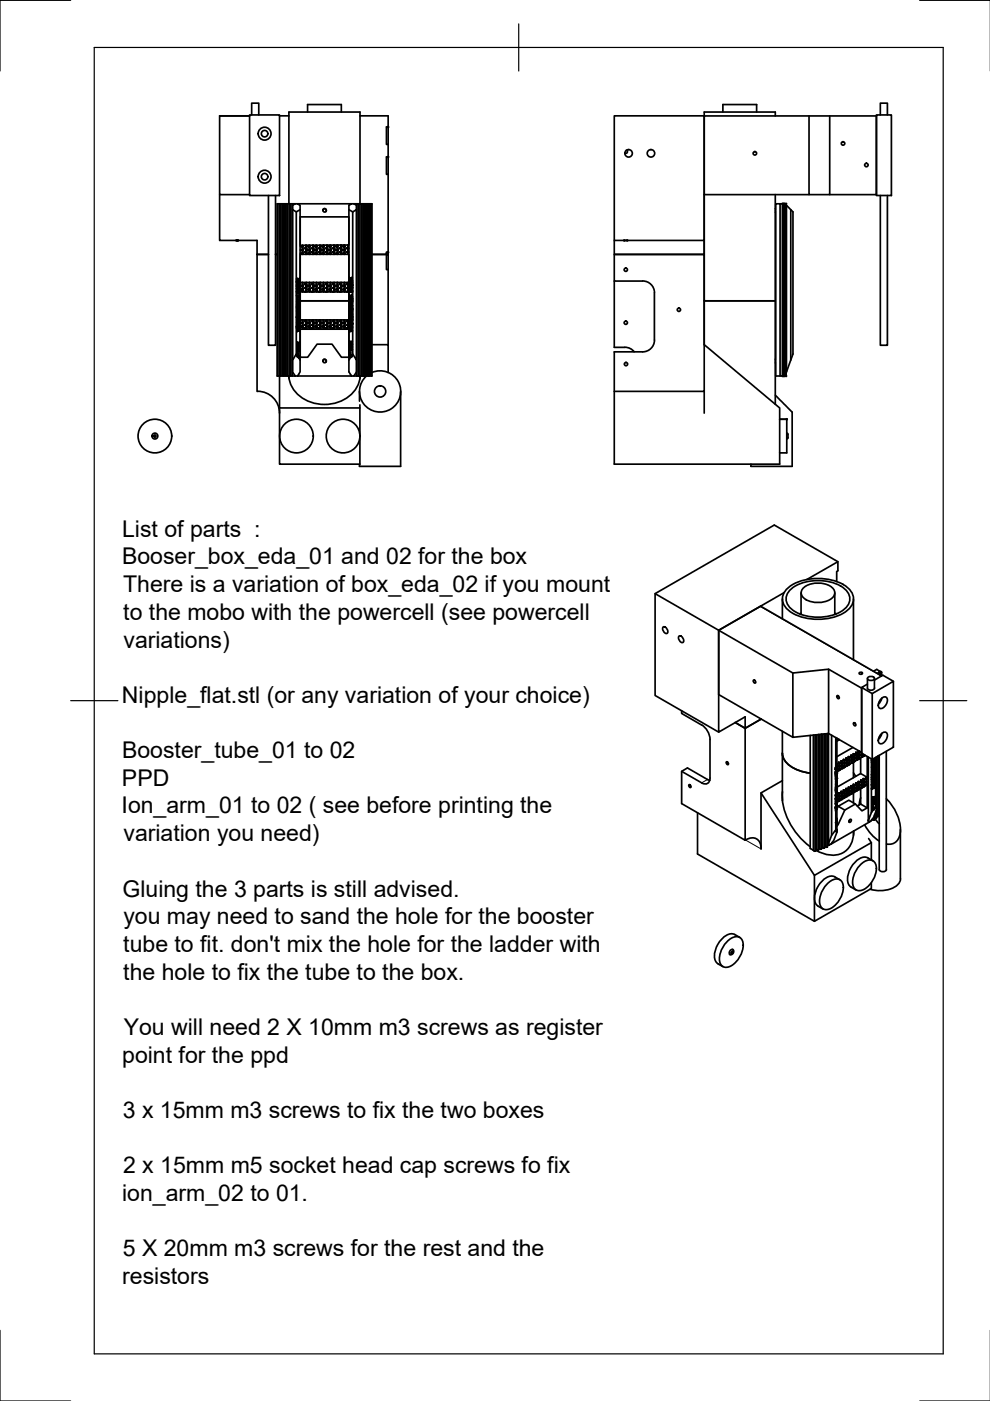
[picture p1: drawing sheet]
<svg xmlns="http://www.w3.org/2000/svg" width="210mm" height="297mm" viewBox="0 0 210 297" stroke-linecap="round" stroke-linejoin="round" font-family="sans-serif">
<defs><g id="words">
<g font-size="4.9">
<text x="25.9" y="113.8">List of parts :</text>
<text x="25.9" y="119.7">Booser_box_eda_01 and 02 for the box</text>
<text x="26.1" y="125.5">There is a variation of box_eda_02 if you mount</text>
<text x="26.1" y="131.4">to the mobo with the powercell (see powercell</text>
<text x="26.2" y="137.3">variations)</text>
<text x="25.9" y="149.1">Nipple_flat.stl (or any variation of your choice)</text>
<text x="25.9" y="160.7">Booster_tube_01 to 02</text>
<text x="25.9" y="166.6">PPD</text>
<text x="25.8" y="172.5">Ion_arm_01 to 02 ( see before printing the</text>
<text x="26.2" y="178.4">variation you need)</text>
<text x="26" y="190.1">Gluing the 3 parts is still advised.</text>
<text x="26.2" y="196">you may need to sand the hole for the booster</text>
<text x="26.1" y="201.9">tube to fit. don't mix the hole for the ladder with</text>
<text x="26.1" y="207.8">the hole to fix the tube to the box.</text>
<text x="26.2" y="219.4">You will need 2 X 10mm m3 screws as register</text>
<text x="25.9" y="225.3">point for the ppd</text>
<text x="26" y="237.1">3 x 15mm m3 screws to fix the two boxes</text>
<text x="26.1" y="248.8">2 x 15mm m5 socket head cap screws fo fix</text>
<text x="25.9" y="254.6">ion_arm_02 to 01.</text>
<text x="26" y="266.4">5 X 20mm m3 screws for the rest and the</text>
<text x="25.9" y="272.2">resistors</text>
</g>
</g></defs>
<!-- layer: Visible -->
<g fill="none" stroke="#000" stroke-width=".36">
<path d="M52.9 24.6h-6.3M52.9 24.6h-6.3v16.7h6.3M52.9 24.4h6.4v17.1h-6.4zM53.4 24.4v-2.5h1.5v2.5M59.3 24.6h2M65.2 23.8v-1.6h7.2v1.6M76.3 24.6h6v2.3M81.9 26.9h.4M81.9 33.3h.4M82.3 26.9v6.4M82.3 33.3v20.2M82.3 33.3h-.4v3.7h.4"/>
<path d="M82.3 26.9h-.4v3.7h.4M130.2 24.6h19.1v26.4h-19.1zM132.8 31.8a.35 .35 0 0 1 .2 .5 .35 .35 0 0 1-.5 .1M149.3 24.6v-.8h15.1v.8M153.3 23.8v-1.6h7.1v1.6M171.5 24.6v16.7h4.4v-16.7M185.8 24.4h3.2v17.1h-3.2zM186.6 24.4v-2.5h1.6v2.5M46.6 41.3v9.7h7.9v2.9M50.1 51h.3M54.5 53.9v29.1a4.6 4.6 0 0 1 4.8 4.6M54.5 53.9h2.4"/>
<path d="M56.9 41.5v31.7h1.5v-31.7M58.4 53.9h.4M58.9 43.2v36.5M59.2 43.2v36.5M59.5 43.2v36.5M59.6 43.2v36.5M59.9 43.2v36.5M60.2 43.2v36.5M60.3 43.2v36.5M60.6 43.2v36.5M60.8 43.2v36.5M61 43.2v36.5"/>
<path d="M61.5 43.2v36.5M61.7 43.2v36.5M62 43.2v36.5M62 44.5v31.8M62.5 43.2l-.1 .1M62.6 43.2l-.6 .3v1l.8 .4 .8-.4v-1l-.5-.3h11.4l-.5 .3v35.4l.5 .8M62.6 43.2h-3.8v36.5h3.8M62.6 43.2l.7 .1M62.8 44.9v30.2M62.9 59.3h.1M62.9 59.4h.1M62.9 59.5h.1"/>
<path d="M62.9 59.8l.3 .1M62.9 59.8v.3M62.9 59.8h.1M62.9 59.3h.3a.18 .18 0 0 1 .3 0 .18 .18 0 0 1-.2 .3l-.3-.1zM62.9 59h.1M62.9 59v.1M63 59.8h.1M63 59.3h.1M63 59.5h.1M63 59.6h.2M63 59.6h.1M63.1 60l-.2 .1"/>
<path d="M63.1 60h.1M63.2 59.3h-.3l.1 .3M63.2 59.6h.1M63.2 59.7h.1M63.3 59.1h-.4a.46 .46 0 0 0 .4 .6M63.3 59.1h.1M63.3 60h.1M63.4 59.3h-.2M63.4 60h.1M63.5 59v.4l-.2 .3M63.5 59.7v.4M63.5 59.7l-.5 .1"/>
<path d="M63.5 59l-.1 .1h-.5M63.5 59v.4M63.5 59.7h.1M63.5 59.5l-.2 .2M63.5 59.4v.1M63.5 59.8v.2M63.6 60l-.1 .1-.6-.1M63.6 44.5v31.8M64.1 53.9h-.5v6h.5M64.2 59.9v.7h.1l-.1 .1v.6h.1l-.1 .6M64.2 59.9l-.1 .7h-.4l.4 .1v.6l-.4 .2h.4l.1 .4M64.2 52l.1 .2-.1 .1v.7h.1l-.1 .1v.6h.1l-.1 .2"/>
<path d="M64.2 52l-.1 .2h-.4l.4 .1v.7h-.4l.4 .1v.6l-.4 .1 .5 .1M64.2 53.9h.7M64.2 59.9h.7M64.9 52v.6h-.4l.4 .1v.7l-.4 .1h.4l.1 .4M64.9 52l.1 .6h.1l-.1 .1v.7h.1l-.1 .5M64.9 52h-.7M65 59.9v.3h.1l-.1 .1v.7h.1l-.1 .1v.7l.1 .1M65 59.9l-.1 .3h-.4l.4 .1v.7h-.4l.4 .1v.7l-.4 .1h.6M65 53.9h.6M65 59.9h.6M65 52h.6M65.6 52v.2h-.4l.4 .1v.7h-.4l.4 .1v.6l-.4 .1 .5 .1"/>
<path d="M65.6 52l.2 .2-.1 .1v.7h.1l-.1 .1v.6h.1l-.1 .2M65.7 59.9v.7h.1l-.1 .1v.6h.1l-.1 .6M65.7 59.9l-.1 .7h-.4l.4 .1v.6l-.4 .2h.4l.1 .4M65.7 53.9h.6M65.7 59.9h.6M65.7 52h.6M66.3 52v.6h-.4l.4 .1v.7l-.4 .1h.4l.1 .4M66.3 52l.1 .6h.2l-.2 .1v.7h.2l-.2 .5M66.4 59.9v.3h.2l-.2 .1v.7h.2l-.2 .1v.7l.2 .1M66.4 59.9l-.1 .3h-.4l.4 .1v.7h-.4l.4 .1v.7l-.4 .1h.7M66.4 53.9h1.4M66.4 59.9h.6"/>
<path d="M66.4 52h.6M67 52l.3 .2-.2 .1v.7h.2l-.2 .1v.6h.2l-.2 .2M67 52v.2h-.4l.4 .1v.7h-.4l.4 .1v.6l-.4 .1 .4 .1M67.1 59.9v.7h.2l-.2 .1v.6h.2l-.2 .6M67.1 59.9l-.1 .7h-.4l.4 .1v.6l-.4 .2h.4l.1 .4M67.1 59.9h.7M67.1 52h.7M67.8 52v.6h-.4l.4 .1v.7l-.4 .1h.4l.1 .4M67.8 52l.1 .6h.2l-.2 .1v.7h.2l-.2 .5M67.9 59.9v.3h.2l-.2 .1v.7h.2l-.2 .1v.7l.2 .1M67.9 59.9l-.1 .3h-.4l.4 .1v.7h-.4l.4 .1v.7l-.4 .1h.7M67.9 53.9h.6"/>
<path d="M67.9 59.9h.6M68.5 52h-.6M68.5 44.4h.6v.5M68.6 52v.2h.1l-.1 .1v.7h.1l-.1 .1v.6h.1l-.1 .2M68.6 52l-.1 .2h-.4l.4 .1v.7h-.4l.4 .1v.6l-.4 .1 .5 .1M68.6 59.9v.7h.1l-.1 .1v.6h.1l-.1 .6M68.6 59.9l-.1 .7h-.4l.4 .1v.6l-.4 .2h.4l.1 .4M68.6 53.9h2.9M68.6 52h.7M68.6 59.9h.7M69.3 52l.2 .6-.1 1.3M69.3 52v.6h-.4l.4 .1v.7h-.4l.4 .1v.4"/>
<path d="M69.4 59.9l.1 2M69.4 59.9l-.1 .3h-.4l.4 .1v.7h-.4l.4 .1v.7l-.4 .1h.6M69.4 52h.6M69.4 59.9h.6M70 52l.2 .2-.1 .1v.7h.1l-.1 .1v.6h.1l-.1 .2M70 52v.2h-.4l.4 .1v.7h-.4l.4 .1v.6l-.4 .1 .4 .1M70.1 59.9v.7h.1l-.1 .1v.6h.1l-.1 .6M70.1 59.9l-.1 .7h-.4l.4 .1v.6l-.4 .2h.4l.1 .4M70.1 52h.7M70.1 59.9h.7M70.8 52l.1 .6h.1l-.1 .1v.7h.1l-.1 .5M70.8 52v.6h-.4l.4 .1v.7h-.4l.4 .1v.4"/>
<path d="M70.9 59.9v.3h.1l-.1 .1v.7h.1l-.1 .1v.7l.1 .1M70.9 59.9l-.1 .3h-.4l.4 .1v.7h-.4l.4 .1v.7l-.4 .1h.6M70.9 59.9h.6M71.5 52v.2h-.4l.4 .1v.7h-.4l.4 .1v.6l-.4 .1 .5 .1M71.5 52l.2 .2-.1 .1v.7h.1l-.1 .1v.6h.1l-.1 .2M71.5 59.9v.7h-.4l.4 .1v.6l-.4 .2h.4l.1 .4M71.5 59.9l.1 .7h.1l-.1 .1v.6h.1l-.1 .6M71.5 52h-.6M71.6 53.9h1.4M71.6 52h.7M71.6 59.9h.7M72.3 52v.6h.2l-.2 .1v.7h.2l-.2 .5"/>
<path d="M72.3 52v.6h-.4l.4 .1v.7h-.4l.4 .1v.4M72.3 59.9v.3h.2l-.2 .1v.7h.2l-.2 .1v.7l.2 .1M72.3 59.9v.3h-.4l.4 .1v.7h-.4l.4 .1v.7l-.4 .1h.6M72.3 52h.7M72.3 59.9h.7M73 52v.2h-.4l.4 .1v.7h-.4l.4 .1v.6l-.4 .1 .5 .1M73 52l.2 .2-.1 .1v.7h.1l-.1 .1v.6h.1l-.1 .2M73.1 59.9v.7h.1l-.1 .1v.6h.1l-.1 .6M73.1 59.9l-.1 .7h-.4l.4 .1v.6l-.4 .2h.4l.1 .4M73.1 53.9h.7M73.1 52h.6M73.1 59.9h.6"/>
<path d="M73.7 52l.1 .6h.2l-.2 .1v.7h.2l-.2 .5M73.7 52v.6h-.4l.4 .1v.7h-.4l.4 .1v.4M73.8 59.9v.3h.2l-.2 .1v.7h.2l-.2 .1v.7l.2 .1M73.8 59.9l-.1 .3h-.4l.4 .1v.7h-.4l.4 .1v.7l-.4 .1h.7M73.8 52h.2v-6h-10.4v6h.5M73.8 53.9h.2v6h-.2M74 44.5l.8 .4M74 58.9h.1M74.1 58.8l.6 .1a.39 .39 0 0 1-.1 .5 .39 .39 0 0 1-.5-.1zM74.1 59.6l.3 .1 .3-.2v.4h-.6zM74.1 59.6v.3M74.1 59.8h.1"/>
<path d="M74.1 59.7h.1M74.1 59.3h.1M74.1 58.9h.1M74.1 59.6h.1M74.1 58.8v.1a.45 .45 0 0 0 .3 .6M74.1 59.1h.2a.2 .2 0 0 1 .3 0 .2 .2 0 0 1 0 .3 .2 .2 0 0 1-.3 0l-.2-.1zM74.1 59.4h.1M74.2 59.5h.1M74.2 59.8h.2M74.3 59.5h.1M74.3 59.7h.1M74.4 59.1h.1"/>
<path d="M74.4 58.9h.1M74.5 59.4h.1M74.5 59h.1M74.5 59l.1 .3-.3 .1M74.5 59.8h.1M74.6 59.1h.1M74.6 59.8v.1M74.6 59.3h.1M74.6 59.8h.1M74.6 59.6h.1M74.6 58.8h.1M74.7 60l-.4 .3"/>
<path d="M74.7 59.5l-.4 .2M74.7 58.9h-.1M74.7 59.6l-.1 .1M74.7 58.8l-.2 .1M74.8 44.9l.8-.4v31.8l-.8-1.2zM75 43.2h.1M75.2 43.3l-.7-.1-.2 .1M75.2 43.3l.4 .2v1M75.6 43.2h-.5l.1 .1M75.9 43.2h-.3v36.5h.3M76.1 43.2h.2v-19.4h-15v56.4M76.1 43.2h-.2v36.5h.2"/>
<path d="M76.1 43.2v36.5M76.3 43.2h.3v36.5h-.3zM76.6 43.2h.2M76.8 43.2h.2v36.5h-.2M76.8 43.2v36.5M77 43.2h.3M77.5 43.2h-.2v36.5h.2M77.5 43.2h.2M77.5 43.2v36.5M77.7 43.2h.3v36.5h-.3zM78 43.2h.2M78.2 43.2h.2"/>
<path d="M78.2 43.2v36.5M78.4 43.2h.3v36.5h-.3zM78.7 43.2h.2v36.5h-.2M78.9 53.9h3v-.4h.4v.4zM81.9 53.5h.4M82.3 57.2h-.4v-3.3h.4v19.2M130.2 51v2.9h19.1v-2.9M130.2 59.6v14h2.3M132.4 51h.6M136.2 59.6h-6v-5.7h19.1v29.1h-19.1M136.3 59.6a2.51 2.51 0 0 1 2.5 2.5l-.1 10a2.47 2.47 0 0 1-2.4 2.5M149.3 41.3v22.5h15.1h-15.1v9.3l16 13.4v2.4"/>
<path d="M149.3 41.3v-16.7h36.5v16.7h-9.9M149.3 41.3h22.2M164.4 41.3v44.4M165.4 43.2h.5M165.9 43.2h.2M165.9 43.2v36.5M166.1 43.2h.2M166.1 43.2v36.5M166.3 43.2h.4v36.5h-.4M166.3 43.2v36.5M166.5 43.2v36.5M166.7 43.5l1.4 1.4v30.2l-1.4 4"/>
<path d="M166.8 43.5v35.4M167.7 44.5v31.8M186.6 41.5v31.7h1.6v-31.7M59.3 79.7v6.8h17v-.7M61.2 79.7a7.1 7.1 0 0 0 7.6 6.1 7.2 7.2 0 0 0 7.6-6.1M62.6 79.7h11.9M62.9 60.2l.3 .3M62.9 60.4l.2 .1-.1 .1M62.9 60.5v.1M62.9 60.5v.3M62.9 60.2v.2M62.9 61.1h.1"/>
<path d="M62.9 61.2h.1M62.9 69.4l.1 .2M62.9 69.9l.2 .1M62.9 69.8l.1 .2M62.9 69.4l.1 .4M62.9 69.5l.1 .1M62.9 69.8l.1 .5M62.9 66.1l.2 .3 .3 .1M62.9 61.5l.1 .1M62.9 60.4h.1M62.9 60.2l.1 .1M63 60.1h.1"/>
<path d="M62.9 66.1h.1M62.9 64.5h.1M62.9 66.2h.1M62.9 64.6h.1M62.9 64.7h.1M62.9 68.3h.1M62.9 68.4h.1M62.9 61.3h.1M62.9 66.5v.1M62.9 63.3l.1 .1M62.9 65.8h.1M62.9 69.2v-.2l.3-.1 .3 .3v.4"/>
<path d="M62.9 69.3l.3 .3M62.9 67.3l.5 .2M62.9 67.3v.3M62.9 67.3h.1M62.9 64.4h.4a.34 .34 0 0 1 .3 .3 .34 .34 0 0 1-.3 .4l-.4-.3zM62.9 62.6l.1 .2 .4 .1M62.9 63l.1-.1 .4 .2 .1 .3M62.9 62.6l.1 .4M62.9 64.9l.2 .2M62.9 64.9l.1 .4M62.9 64.9h.1M62.9 68.1l.4 .1a.34 .34 0 0 1 .3 .3 .34 .34 0 0 1-.3 .3l-.4-.3z"/>
<path d="M62.9 60.6h.1M62.9 60v.1M62.9 60.8h.1M62.9 69.2v.1M62.9 68.5h.1M63 66.1l.4 .1a.19 .19 0 0 1 .1 .3 .19 .19 0 0 1-.3-.1zM63 69.6l.5 .5-.1 .1M63 69.6l.5 .4M63 70.2v.1M63 70.3h.1M63 66.8l-.1 .1M63 66.9v.1"/>
<path d="M63 66.6h-.1M63 63.9h.1M63 63.5h.1M63 65.8h-.1M63 65.8h.1M63 69.2h-.1M63 69.2h.1M63 67.7l.2 .1M63 67.5l.2 .1M63 67.5v.1M63 67.3h-.1M63 67.3h.1"/>
<path d="M63 64.5l-.1 .2 .3 .2M63 62.6v.2l.5 .1-.1-.2M63 63h.1M63 61.8h-.1M63 60.7l-.1 .1M63 60.8h-.1M63 64.5h.1a.3 .3 0 0 1 .3 .1 .3 .3 0 0 1 .1 .3l-.5-.1zM63 70h.1M63 66.8l.1 .4M63 66.8l.4 .3M63 67h.1M63 66.6l.5 .1"/>
<path d="M63 63.5l.5 .3M63 65.9l.4 .1M63 69.2v.1M63 67.5l-.1 .1M63 67.5h-.1M63 67.3v.1M63 65.2v.1M63 64.9v.1M63 73.2l.1-.1-.1 .1M63 75.5l.3 .4 .2-.1a.16 .16 0 0 0 .1-.2 .16 .16 0 0 0-.3 0M63 74.3l.1-.1-.1 .1M63 73.8l.1-.2-.1 .2"/>
<path d="M63 62.1l.5 .1M63 61.6l-.1-.1 .1 .3M63 68.2l-.1 .1M63 66.3h.1M63 61.3h.1M63 67.5h.1M63 69.7l.1 .3M63 66.8h-.1M63 67l.1 .2M63 63.9h-.1M63 64.1l.1 .1M63 63.5l-.1 .1"/>
<path d="M63 63.5h-.1M63 69l.4 .1 .1 .3-.2 .1 .3 .1-.1-.1M63 62.9v.1M63 65.2l.4 .1-.5 .2 .6 .4v-.3M63 65.2h.1M63 65v.1M63 68.2l-.1 .3 .3 .1M63 61.6h.1M63 60.3l.1 .2M63 60.7h-.1M63 68.2h.1M63 67.9v.1"/>
<path d="M63 64.8h.1M63 68.5h.1M63 61h.1M63 70.1h.3M63 69l-.1 .2 .2 .1M63 69l-.1 .2M63 69.3h.1M63 67.4h.1M63 65.1h.1M63 73.3h.1M63 73.1h.2h-.1M63 74.4v-.1l.1 .1"/>
<path d="M63 74.2h.1M63 73.9v-.1l.1 .1M63 73.6h.1M63 72.7h.5v-.2h-.5v.3M63 69h.1M63.1 70.1l-.1 .2M63.1 70.1l-.1 .1M63.1 63.9l-.1 .2M63.1 63.9l.3 .1 .1 .3M63.1 63.4h.1M63.1 69.3h.1M63.1 67.4l.3 .1 .1-.1v.7"/>
<path d="M63.1 61.6v.1M63.1 61.7l-.1 .1M63.1 70.1h.1M63.1 64.3h.1M63.1 65.1l.3 .1M63.1 68.1h.1M63.1 61.6h.1M63.1 66.4h.1M63.1 74.4h.1M63.1 62.1h.3M63.1 63.7l.4 .2v.5l-.2-.1h.1M63.1 64.3v.1"/>
<path d="M63.1 65.6l.3 .1M63.1 65.1h.1M63.1 65.1v.1M63.1 65.6h.1M63.1 75.5h-.1l.4 .3M63.1 75.5l.2 .3M63.1 74.9l.1 .2zM63.1 74.2l.1 .1-.1 .1M63.1 74.1h-.1a.21 .21 0 0 0-.1 .3 .21 .21 0 0 0 .4 0l-.2 .1M63.1 73.6l.1 .2-.1 .1M63.1 73.5h-.1a.21 .21 0 0 0-.1 .4 .21 .21 0 0 0 .4 0l-.2 .1M63.1 75.5l-.3-.4-.8 1.2v2.6l.6 .8"/>
<path d="M63.1 62v.1M63.1 61.6l.4-.1v.3l-.4 .2M63.1 64.2h.1M63.1 61.7h.1M63.1 63.4l.4 .1-.6-.2 .1 .2M63.1 68.9h.1M63.1 65.2h.1M63.1 73v.1M63.1 64.8h.1M63.1 68.6h.1M63.2 68.6l.3 .1M63.2 68.6h-.1a.18 .18 0 0 1-.2-.2 .18 .18 0 0 1 .3-.1l.3 .3"/>
<path d="M63.2 67.2h-.1M63.2 64.4h.1M63.2 65.2h.1M63.2 68.1h.1M63.2 73.1a.17 .17 0 0 0-.2 .1 .17 .17 0 0 0 .1 .2 .17 .17 0 0 0 .2-.1l-.2 .1M63.2 60.6h.1M63.2 60.6l-.2 .1M63.2 67.8h.1M63.2 61h.1M63.2 60.5h.1M63.2 61l-.3 .1v.2h.3M63.2 60.6h-.1"/>
<path d="M63.2 70h.1M63.2 69.9h.1M63.2 64.9h.1M63.2 68.6h.1M63.2 74.9v.2M63.2 69.9l.2 .1zM63.2 69.3v.3M63.2 69.3v.1M63.2 69.6h.1M63.2 64.4l.2 .1M63.2 68.1l.2 .2M63.2 62h-.1"/>
<path d="M63.2 60.6l.3 .2M63.2 69.9l.1 .1M63.2 69.3h.1M63.2 69.4h.1M63.2 69.4v.1M63.2 69.5v.1M63.2 67.8l-.2 .2M63.2 67.6v.2h-.3l.1 .2 .2-.2M63.2 67.8l.3 .3M63.2 67.8l-.1 .1M63.2 65.5l-.1 .1M63.2 61.7l-.2 .1"/>
<path d="M63.2 61.7l-.3 .4h.4M63.2 61.5h.1zM63.2 70.1l.2 .1M63.2 68.9h.1M63.2 67.7l.2 .2M63.2 64.9h.2M63.2 68.6l.2 .1M63.2 61.6h.1M63.2 61.7l-.3 .1M63.2 67.7h.1M63.3 70.1l-.1 .1M63.3 66.9l.1 .2"/>
<path d="M63.3 66.9l.2 .1-.1 .3M63.3 68.9h.1M63.3 65.2h.1M63.3 65.5h-.1M63.3 74.4l.2 .1h-.1M63.3 73.9h.2l-.1 .1M63.3 62l.1 .1M63.3 60.8v.1M63.3 67.8v.1M63.3 67.8h.1M63.3 67.7h.1M63.3 66.9h.1"/>
<path d="M63.3 70.1h.1M63.3 74.3h.1M63.3 73.8h.1M63.3 60.5l.1 .1M63.3 61.6h.1M63.3 73.2l-.1-.1-.1 .2M63.4 73.3h.1M63.3 75.8h.1M63.4 74.4h.1M63.3 74.4h.1M63.3 74.2h.1M63.4 73.9h.1"/>
<path d="M63.3 73.7h.1M63.3 60.5h.1M63.3 60.5l.2 .1M63.3 66.6h.1M63.3 67.7l.2 .1h-.2M63.3 67.7v.1M63.3 67.3h.1M63.3 67.3h.2M63.3 68.9l.1 .1M63.3 75.5a.21 .21 0 0 1 .2 .2 .21 .21 0 0 1-.1 .2M63.3 61.5a.33 .33 0 0 0 .2-.4 .33 .33 0 0 0-.3-.3l-.3 .2a.34 .34 0 0 0 0 .3 .34 .34 0 0 0 .4 .2M63.3 60.9l.2 .1"/>
<path d="M63.4 73.3l.1 .1h-.1M63.4 75.9l.2 .4v2.6l-.5 .8M63.4 67.3h.1M63.4 64.3h.1M63.4 67.1h.1M63.4 66v.1M63.4 73l.1 .1zM63.4 73l.1 .2-.1 .1M63.4 75.6l.1 .1-.1 .1M63.4 60.4l-.1 .1M63.4 60.5h-.1M63.4 67.7h.1"/>
<path d="M63.4 67.9h.1M63.4 64.9h.1M63.4 69h.1M63.4 74.2l.1 .1-.1 .1M63.4 73.6l.1 .2-.1 .1M63.4 74.1h.1zM63.4 74.1h-.3l.2 .1M63.4 73.5l.1 .1zM63.4 73.5l-.2 .1-.1-.1 .2 .1M63.4 61.4l-.1 .1M63.5 60.4h.1M63.4 62.5v.2"/>
<path d="M63.4 66.8l-.5-.3v.6l.2 .1M63.4 66.1l-.5-.3a.62 .62 0 0 0 .4 .8M63.4 69l.1 .1M63.4 64.5l.2 .3M63.4 68.3l.2 .2M63.4 61.8l-.2 .2M63.4 60.4l.1 .1M63.4 66.1h.1M63.4 67.5h.1M63.4 66.8h.1M63.4 65.7h.1M63.5 63.9l-.3-.2a.27 .27 0 0 0-.3 .2 .27 .27 0 0 0 .2 .3l-.1-.3"/>
<path d="M63.5 61.8h.1M63.5 70h.1M63.5 70.2h.1M63.5 63.9v.2M63.5 64.3l.1 .1M63.5 63.5v-.1v.4M63.5 69.1v.1M63.5 65l-.1 .1M63.5 65.4l-.3 .1M63.5 68.8h-.1M63.5 61v.1M63.5 60.2v.3"/>
<path d="M63.5 60.2l-.3 .3M63.5 66.7v.5M63.5 65.1v.4M63.5 73.1v.1zM63.5 74.1v.2zM63.5 73.6v.2zM63.5 60.6v.2M63.5 60.8h.1M63.5 70v.1M63.5 66.7v.3M63.5 66v.4l-.2 .2M63.5 62.8l-.1-.2 .1 .8"/>
<path d="M63.5 65.4l-.4 .2M63.5 61.9v.3M63.5 62.2h.1M63.5 61.9l-.1 .2M63.5 62h.1M63.5 60.2h.1M63.5 60.6h.1M63.5 60.1h.1M63.5 68.6v.1M63.5 72.5v.2M63.5 67.2v.1M63.5 67.1v.1"/>
<path d="M63.5 64.2v.1M63.5 63.5v.2M63.5 66v.1M63.5 66.6h-.1M63.5 69.2h.1M63.5 69.5h.1M63.5 67.5h.1M63.5 67.9v.2M63.5 64.9v.1M63.5 65.2h-.1M63.5 65.6l-.1 .1M63.5 68.7v.1"/>
<path d="M63.5 73.2v.2zM63.5 74.3v.2zM63.5 73.8v.1zM63.5 61.5v.1M63.5 61.6v.1M63.5 61.7h.1M63.5 61.7v.1M63.5 62v.1M63.5 62.1h.1M63.5 62.1v.1M63.5 61.1v.1M63.5 60.2v.2"/>
<path d="M63.5 60.4v.1M63.5 60.5h.1M63.5 60.6v.1M63.5 60.7v.1M63.6 70.1h-.1M63.6 67l-.1 .1M63.5 67.2h.1M63.6 67.2h-.1M63.6 67.2l-.1 .1M63.6 67.3h-.1M63.6 64.2h-.1M63.6 66h-.1"/>
<path d="M63.6 66.1v.4h-.1M63.6 66.5l-.2 .1M63.6 69.2v.2M63.6 67.5l-.1 .2M63.6 67.7l-.1 .1M63.6 67.8h-.1M63.6 67.8h.1M63.6 64.9h-.1M63.6 62.8h-.1M63.6 62.8l-.1 .5M63.6 63.3h.1M63.6 65.2l-.1 .1"/>
<path d="M63.6 65.4h-.1M63.6 65.6h-.1M63.6 65.6l-.1 .1M63.6 65.8v.1M63.6 68.7h-.1M63.6 61.2l-.1 .2M63.6 62.2h.1M63.6 63.8h.1M63.6 70.1v.1M63.6 67h-.1M63.6 64.1l-.1 .1M63.6 63.7l-.1 .1"/>
<path d="M63.6 69.4h-.1M63.6 69.4v.1M63.6 67.8l-.1 .1M63.6 64.8h-.1M63.6 64.8l-.1 .1M63.6 63.3h-.1M63.6 65.2h-.1M63.6 65.3l-.1 .1M63.6 65.7l-.1 .1M63.6 65.8h-.1M63.6 65.9h.1M63.6 68.5l-.1 .1"/>
<path d="M63.6 68.6l-.1 .1M63.6 63.8h10.4M64.1 67.8l.1 .6h.1l-.1 .1v.7h.1l-.1 .1v.5M64.1 67.8v.6h-.4l.4 .1v.7h-.4l.4 .1v.5M64.1 69.8h-.5v5.9h1.6l2-2.7h3.2l2 2.7h1.6v-5.9h-.2M64.1 69.8h.8M64.1 61.9h-.5v5.9h.5M64.2 67.8h1.4M64.2 61.9h.3M64.9 67.8v.3h-.4l.4 .1v.6h-.4l.4 .1v.6l-.4 .1h.4l.1 .2M65 67.8v.3h.1l-.1 .1v.6h.1l-.1 .1v.6h.1l-.1 .3M65 69.8h1.3"/>
<path d="M65.1 61.9h.5M65.6 67.8l.1 .6h.1l-.1 .1v.7h.1l-.1 .1v.5M65.6 67.8v.6h-.4l.4 .1v.7h-.4l.4 .1v.5M65.7 67.8h1.3M65.7 61.9h.2M66.3 67.8v.3h-.4l.4 .1v.6h-.4l.4 .1v.6l-.4 .1h.4l.1 .2M66.4 67.8v.3h.2l-.2 .1v.6h.2l-.2 .1v.6h.2l-.2 .3M66.4 69.8h1.4M66.6 61.9h.4M67 67.8l.1 .6h.2l-.2 .1v.7h.2l-.2 .1v.5M67 67.8v.6h-.4l.4 .1v.7h-.4l.4 .1v.5M67.1 67.8h1.4"/>
<path d="M67.1 61.9h.3M67.8 67.8v.3h-.4l.4 .1v.6h-.4l.4 .1v.6l-.4 .1h.4l.1 .2M67.9 67.8v.3h.2l-.2 .1v.6h.2l-.2 .1v.6h.2l-.2 .3M67.9 69.8h1.4M68.1 61.9h.4M68.5 67.8l.1 .6h.1l-.1 .1v.7h.1l-.1 .1v.5M68.5 67.8v.6h-.4l.4 .1v.7h-.4l.4 .1v.5M68.5 76.3h.6v.5M68.6 67.8h1.4M68.6 61.9h.3M69.3 67.8v.3h-.4l.4 .1v.6h-.4l.4 .1v.6l-.4 .1h.4l.1 .2M69.4 67.8v2"/>
<path d="M69.4 69.8h1.4M69.5 61.9h.5M70 67.8l.1 .6h.1l-.1 .1v.7h.1l-.1 .1v.5M70 67.8v.6h-.4l.4 .1v.7h-.4l.4 .1v.5M70.1 67.8h1.4M70.1 61.9h.3M70.8 67.8v.3h-.4l.4 .1v.6h-.4l.4 .1v.6l-.4 .1h.4l.1 .2M70.9 67.8v.3h.1l-.1 .1v.6h.1l-.1 .1v.6h.1l-.1 .3M70.9 69.8h1.4M71 61.9h.5M71.5 67.8l.1 .6h.1l-.1 .1v.7h.1l-.1 .1v.5M71.5 67.8v.6h-.4l.4 .1v.7h-.4l.4 .1v.5"/>
<path d="M71.6 67.8h1.4M71.6 61.9h.3M72.3 67.8v.3h-.4l.4 .1v.6h-.4l.4 .1v.6l-.4 .1h.4v.2M72.3 67.8v.3h.2l-.2 .1v.6h.2l-.2 .1v.6h.2l-.2 .3M72.3 69.8h.7M72.5 61.9h.5M73 67.8v.6h-.4l.4 .1v.7h-.4l.4 .1v.5M73 67.8l.1 .6h.1l-.1 .1v.7l.1 .1h-.1l-.1 .5M73.1 69.8h.6M73.1 67.8h.6M73.1 61.9h.2M73.7 67.8v.3h-.4l.4 .1v.6h-.4l.4 .1v.6h-.4l.4 .1v.2"/>
<path d="M73.7 67.8l.3 .3-.2 .1v.6h.2l-.2 .7 .2 .1-.3 .2M74 61.9v5.9h-.2M74 69.1h.1M74 69.2h.1M74 61.1h.1M74 61.9h.1M74 61.5h.1M74 61h.1M74 60.6h.1M74 60.4h.2M74 60.3h.1M74 60.1h.1"/>
<path d="M74.1 69.4h.1M74.1 69.5h.1M74.1 63.8h.1M74.1 65.8h.1M74.1 65.9v.2M74.1 69.2h.1M74.1 67.3h.1M74.1 67.8h.1M74.1 64.6h.1M74.1 64.7v.1v-.1M74.1 65.5h.1M74.1 68.3h.1"/>
<path d="M74.1 68.4v.1v-.1M74.1 67h.1M74.1 69.3h.1M74.1 61.3v.3M74.1 60v.2M74.1 61.9h.1M74.1 69.5v.4M74.1 63.9v.1M74.1 61.5h.1M74.1 61.4h.1M74.1 60.9h.1M74.1 60.2h.1"/>
<path d="M74.1 69.4l.4 .5M74.1 69.7v.1M74.1 64h.1M74.1 63.3h.1M74.1 63.4h.1M74.1 63.5h.1M74.1 65.9v.3M74.1 66.2h.1M74.1 68.9h.1M74.1 69l-.1 .1zM74.1 67.4h.1M74.1 67.5h.1"/>
<path d="M74.1 67.7h.1M74.1 67.9h.1M74.1 64.4h.1M74.1 64.5h.1M74.1 64.9h.1M74.1 65h.1M74.1 65.1h.1M74.1 65.2h.1M74.1 65.5l.2 .1M74.1 68.2h.1M74.1 70.3h.1M74.1 67.1v.1"/>
<path d="M74.1 67.1h.1M74.1 66.5l.6 .3M74.1 63h.1M74.1 62.7h.1M74.1 62.6l.5 .3M74.1 60.3v.3M74.1 60.3h.1M74.1 63.4v.1M74.1 63.9h.1M74.1 69.8h.1M74.1 67.8v.2M74.1 61.1h.1"/>
<path d="M74.1 60.5h-.1M74.1 64.5h.1a.28 .28 0 0 1 .4 .1 .28 .28 0 0 1 0 .3l-.5-.1zM74.1 66.1l.3 .1a.18 .18 0 0 1 .2 .2 .18 .18 0 0 1-.3 0zM74.1 69.8l.2 .2M74.1 64.1h.1M74.1 65.8l.5 .3M74.1 66.3h.1M74.1 67.3l.5 .2M74.1 67.8v.1M74.1 68h.1M74.1 64.8l.1 .1zM74.1 65.5v.1"/>
<path d="M74.1 68.1h.1M74.1 68.5l.1 .1zM74.1 69.9v.4l.4-.2M74.1 70.2v.1M74.1 70.2h.1M74.1 70.1v.1M74.1 70.1h.1M74.1 69.9v.2M74.1 69.9h.1M74.1 66.5l.1 .7M74.1 66.5v.5M74.1 66.5h.1"/>
<path d="M74.1 63.3l.6 .2M74.1 69.3v.1M74.1 62.9v.1M74.1 62.9h.1M74.1 62.7v.2M74.1 72.4h.6v.1l-.6 .1zM74.1 66.1v.1M74.1 63.6h.1M74.1 75.7h.1M74.1 60.8h.1M74.2 63.7h.1M74.1 64.9l.4 .3 .2-.1"/>
<path d="M74.1 69.3l.3 .3M74.1 62.6v.4M74.1 62.6v.1M74.1 60.5l.3-.1 .2 .1M74.1 60.5v.1M74.1 72.9l.2-.1-.1 .2 .1 .2 .1-.3 .2 .2-.1-.2a.16 .16 0 0 1 .2 .2 .16 .16 0 0 1-.2 .1l-.1-.1a.19 .19 0 0 1-.3 .1 .19 .19 0 0 1 0-.3zM74.1 60.8a.27 .27 0 0 1 .4 0 .27 .27 0 0 1 .1 .3h-.3a.18 .18 0 0 1-.2 0 .18 .18 0 0 1 0-.3zM74.1 67.2h.1M74.1 66.4l.2 .1zM74.1 67.7l.3 .1M74.1 73.9l.3 .1a.17 .17 0 0 1 .3 0 .17 .17 0 0 1 0 .2 .17 .17 0 0 1-.3 0 .21 .21 0 0 1-.3 0 .21 .21 0 0 1 0-.3zM74.1 75.3v.4h.2"/>
<path d="M74.1 72.4v.2M74.1 61.2h.1M74.2 69.7h.1M74.2 66.8h.1M74.2 64.2h.1M74.2 67.5h.1M74.2 64.4h.1M74.2 64.9h.1h-.1M74.2 65.5h.1M74.2 68.1h.1M74.2 68.6l.1 .1-.1-.1M74.2 69.4h.1"/>
<path d="M74.2 68h-.1M74.2 62.9l-.1 .1M74.2 73.9l-.1 .4h.2M74.2 73.4l-.1 .3 .2 .1M74.2 68.9h-.1M74.2 60.2h.1M74.2 69.7l-.1 .1M74.2 66.8l.1 .4M74.3 63.7h.1M74.2 67.5h-.1M74.3 64.3h.1M74.2 64.4h-.1"/>
<path d="M74.2 62.9l.2 .1M74.3 68.1h.1M74.2 66l.3 .2M74.2 62.9h.1M74.2 73.3l.2 .1a.17 .17 0 0 1 .3 0 .17 .17 0 0 1 0 .3 .17 .17 0 0 1-.3 0 .21 .21 0 0 1-.3 0 .21 .21 0 0 1 .1-.4zM74.2 72.8l-.1 .4h.2M74.2 60.2l.1 .1-.2 .1M74.2 61.4h.1M74.2 64.3v.1M74.2 64.5h.1M74.2 68.2h.1M74.2 75.4h.1"/>
<path d="M74.2 63.5h.1M74.2 65.2h.1M74.2 69.8h.1M74.2 67.2h.1M74.3 64.2h.1M74.2 67.5l.1 .1M74.2 64.5l.3 .1M74.2 65.2l-.1 .1M74.2 68.2l.3 .1M74.2 75.4l.2 .2M74.2 62.9l.1 .1M74.2 60.7h-.1"/>
<path d="M74.2 69h.1M74.2 63.5l-.1 .1M74.2 66.5l.1 .1v-.1M74.2 68.9l.5 .3v.4M74.2 70.1l.2 .1M74.2 63.9l-.1 .1 .2 .2M74.2 69l.4 .2M74.2 61.4l-.1-.1v.3h.4l-.5 .3 .7 .1v-.3l-.4 .2M74.2 61.4l.5-.1v.3l-.4 .3M74.3 69.8h.1M74.3 65.2l.2 .1zM74.3 69l-.2 .2 .2 .1"/>
<path d="M74.3 69.4h.1M74.3 75.4h.1M74.3 61.3h.1M74.3 69.9h.1M74.3 64.9h.1M74.3 65.6l.2 .1-.1-.1M74.3 68.7h.1M74.3 69.4v.1M74.3 64.3l.2 .1a.34 .34 0 0 1 .2 .3 .34 .34 0 0 1-.2 .4M74.3 68.1l.2 .1a.33 .33 0 0 1 .2 .3 .33 .33 0 0 1-.2 .3M74.3 74.7l.1 .2zM74.3 74.2h.1z"/>
<path d="M74.3 74h.1M74.3 73.7h.1zM74.3 73.4l.1 .1M74.3 63.5l.1 .1M74.3 64.5h.1M74.3 68.2h.1M74.3 69.3h.1M74.3 70h.1M74.3 66.8h.1M74.3 63.7l.4 .4v.3l-.2-.1M74.3 69l.2 .1M74.3 65.6l.4 .1"/>
<path d="M74.3 73.9h-.2M74.3 73.3l-.2 .1M74.3 61.9h.1M74.3 65.6h.1M74.3 74.7v.2M74.3 60.3h.1M74.3 67h.1M74.3 67l.1 .1M74.3 66.6h.1zM74.3 69.3l.1 .3M74.3 72.8h-.1M74.4 67.8h.1"/>
<path d="M74.3 63h.1M74.3 66.1h.1M74.4 69.9l.1 .1zM74.4 66.9h.1M74.4 67v.1M74.4 65l.1 .1zM74.4 68.8h.1zM74.4 69.6h.1M74.4 69.5l-.1 .1M74.4 74h.1M74.4 73.5v.1zM74.4 69.9h.1"/>
<path d="M74.4 64.5h.1M74.4 68.3h.1M74.4 60.6h-.2M74.4 67.6v.1M74.4 69.3h-.1M74.4 73v.1M74.4 73.1l-.1 .1M74.4 74.1v.1v-.1M74.4 74l-.2 .1 .1 .1M74.4 73.6v.1v-.1M74.4 73.5h-.2l.1 .2M74.4 60.2h.1"/>
<path d="M74.4 67h-.1M74.4 66.1h.1M74.4 63.6h.1M74.4 67.8l-.2 .2M74.4 60.6l-.3 .2a.33 .33 0 0 0 0 .3 .33 .33 0 0 0 .3 .2M74.4 72.9v.1M74.4 63h.1M74.4 63l.1 .1M74.4 65.4h-.1M74.5 66.6h.1M74.4 74.2l.2 .1M74.4 73.7l.2 .1"/>
<path d="M74.4 65.4l-.2 .1M74.4 73.1h.1M74.4 66.9h.2h-.1M74.4 63.9h-.2l.4 .1v.3M74.4 67.9l.1 .2M74.4 65.1h.1M74.4 68.8h.1M74.4 73.1l.1 .1M74.4 70.1h.1M74.5 67.7v.1h.2M74.5 67.7l.2 .1M74.5 67.1h.1"/>
<path d="M74.5 66.9l.1 .2M74.5 63.7h.1M74.5 67.7h-.1M74.5 63.9v.1M74.5 67.7h.1M74.5 60.4l.2-.1v-.3l-.4 .3-.2-.3v.2l.2 .1h-.3l.1 .3M74.5 60.4h.2l-.1 .2M74.5 75.6v.1M74.5 67.3h.1M74.5 69.5h.1M74.5 70.1l.1 .1M74.5 75.3l.1 .1"/>
<path d="M74.5 61.5l-.3 .4M74.5 61.9h.1M74.5 60.8l.2 .2M74.5 60.4l.1 .1M74.5 69.9h.1M74.5 65.3l-.1 .1M74.5 65.1h.1M74.5 68.8h.1M74.5 69.9v.1M74.5 64.6l.1 .1M74.5 63.1h.1zM74.5 65.7h.1"/>
<path d="M74.5 68.3l.2 .3M74.5 67.3h.2M74.5 64.3h.1M74.5 64h.1M74.5 73.2h.1M74.5 61.9l.2 .1M74.5 70h.1M74.5 70h-.1M74.5 66.2h.1M74.5 64.3l.2 .1M74.6 68.1h.1M74.5 63.6l.1 .1"/>
<path d="M74.5 60.1v.1M74.5 66.9h.1M74.5 67.2h.1M74.6 66.5h.1M74.5 62.7l.2 .2zM74.5 69.9l.2 .3-.2-.1M74.5 72.8l.1 .2M74.5 74h.1M74.5 73.4l.1 .1M74.6 66.2h.1M74.6 69.5h.1M74.6 65.7h.1"/>
<path d="M74.6 64.3h.1M74.6 64l.1 .1M74.6 69.1v.1M74.6 73.9l-.2 .1M74.6 73.3l-.2 .1M74.6 67.9h.1M74.6 60.1h.1M74.6 60.5h.1M74.6 67.2h.1M74.6 63.7h.1M74.6 67.7h.1M74.6 63.1h.1"/>
<path d="M74.6 61.9h.1M74.6 60.4h.1M74.6 62.9h.1M74.6 60.8l.1 .1M74.6 62.5v.2v-.1M74.6 67h.1M74.6 69.2h.1M74.6 69.6h.1M74.6 62.6l.1 .8M74.6 65.8h.1M74.6 75.3l.1 .1M74.6 74h.1"/>
<path d="M74.6 73.5h.1M74.6 61.4l-.2 .1M74.6 60.6h.1M74.6 66.1h.1M74.6 60.5v.1M74.6 61.3h.1M74.6 61.1h-.1M74.6 61.4h.1M74.6 60.2h.1M74.6 60h.1M74.6 67.5h.1M74.6 66.8h.1"/>
<path d="M74.6 69.4h.1M74.6 64.7h.1M74.6 63.2l.1 .2v-.2M74.6 65.4l-.3 .2M74.6 75.4h.1M74.6 74.1l-.1 .1 .2-.1M74.6 74h-.1v.2M74.6 73.6l-.1 .1 .2-.1M74.6 73.5h-.1v.2M74.6 61.8v.1M74.6 60.2l.1 .1M74.6 63.7l.1 .1"/>
<path d="M74.6 61.1h.1M74.6 62h.1M74.6 61.8h.1M74.6 60.9h.1M74.7 67.1l-.1 .1 .1-.1M74.7 63.8h.1M74.7 66l-.1 .1M74.7 66v.1M74.7 66.2l-.1 .1M74.7 69.3h.1M74.7 69.4h.1M74.7 67.8h.1"/>
<path d="M74.7 65.8h.1M74.7 66.7h.1M74.7 66h.1M74.7 66v.4l-.2 .2M74.7 67.5v.5l-.3-.2M74.7 67.5h.1M74.7 65.4v.1M74.7 65.2h-.2M74.7 65.2h-.1M74.7 65.1v.4M74.7 72.4h-.1M74.7 63.7v.1"/>
<path d="M74.7 61h.1M74.7 68.6v-.1a.29 .29 0 0 0-.3-.3 .29 .29 0 0 0-.3 .2l.6 .3M74.7 66.3h.1M74.7 66.3v.1M74.7 66.4l-.1 .1M74.7 67.7v.1M74.7 67.8v.1M74.7 67.9h-.1M74.7 64.7h.1M74.7 64.9h.1M74.7 64.9h-.1M74.7 68.7h-.1"/>
<path d="M74.7 66.7l-.1 .1M74.7 66.8h-.1M74.7 66.7v.1M74.7 66.7v.6h-.2M74.7 64.2l-.1 .1M74.7 64.1v.1M74.7 63.5h-.1M74.7 65.9h.1M74.7 65.1l-.1 .1M74.7 65.5h.1M74.7 65.6l-.1 .1M74.7 65.6h.1"/>
<path d="M74.7 73l-.2 .1M74.7 61.3l-.2 .2M74.7 61l-.3 .1M74.7 68.6v.1M74.7 67.2h-.1M74.7 64.7v.1M74.7 64.8h.1M74.7 64.8v.1M74.7 68.6h.1M74.7 63.5h.1M74.7 63.5v.3M74.7 65.6v.3"/>
<path d="M74.8 75.1l-.2 .2h-.1v.3l-.4-.3v.4h.2l-.1-.3 .2 .2-.4 .7M75 79.7h.6M75.6 76.3v2.6l-.6 .8h-.5M76.1 79.7h.2v.5M76.6 79.7h.2M77 79.7h.3M78 79.7h.2M78.2 79.7h.2M78.9 73.1h3.4v5.9M78.9 79a4.4 4.4 0 0 1 6.1 4 4.4 4.4 0 0 1-6.2 4 4.4 4.4 0 0 1-1.1-7.3h-.2M132.5 73.6a2.51 2.51 0 0 1 2 1M136.2 74.6h-6v23.8h35.1v-2.4"/>
<path d="M165.4 79.7h-.9v-36.5h.9v36.5h.5M165.9 79.7h.2M166.1 79.7h.2M59.3 86.5v11.9h17v-11.9M76.2 83v2.1M84.9 83v15.9h-8.7v-.5M149.3 83v4.6M164.4 83.8l3.6 3.6v11.5h-8.8v-.5M165.3 88.9v7.1M165.3 88.9h1.5v7.1h-1.5M166.8 91.8l.3 .3v.7l-.3 .3M177.7 119.1l-6.7 3.8"/>
<path d="M138.9 125.9l29.2 16.8 7.6-.8 7 4v13.6l-7-4v23.5M140.6 132.9a.92 .92 0 0 1 .8 1.4 .92 .92 0 0 1-.8-1.4zM144 134.8a.92 .92 0 0 1 .8 1.4 .92 .92 0 0 1-.8-1.4zM161.2 128.6l-8.8 5v13.7l15.7 9M161.2 128.6l25.7 14.7M165.9 127v4.2M166.3 125.6l-13.9 8v21.6l5.6-3.2v2.4l-2.1-1.2 2.1 1.2v23.7l-13.5-7.7v-6.9l1.3-.7 4.7 2.7M166.7 125a9.9 9.9 0 0 1 8.3-2.3 7.7 7.7 0 0 1 5.6 3 2.91 2.91 0 0 1-1 3.8 11.3 11.3 0 0 1-12.3 0 2.91 2.91 0 0 1-.6-4.5zM167.9 124.8a10.1 10.1 0 0 1 11.1 0 2.64 2.64 0 0 1 0 4.4 10.1 10.1 0 0 1-11.1 0 2.64 2.64 0 0 1 0-4.4zM169.8 125.7v4.6M169.8 130l-.3 .2M170.4 124.6a5.2 5.2 0 0 1 6.1 0 1.48 1.48 0 0 1-.5 2.5 5 5 0 0 1-5.9-.7 1.35 1.35 0 0 1 .3-1.8z"/>
<path d="M177 125.7v4.6M177 130l.3 .2M177.4 123.3v-2.1l.3-.2v-1.9l-13.5-7.8-25.3 14.6v21.6l13.5 7.7M181 127v12.9M144.5 150.7v.6l4.3 2.4M148.8 153.7a3.9 3.9 0 0 1 1.7 3.1M150.5 156.8v8.2a1.08 1.08 0 0 1-.5 1.1 1.08 1.08 0 0 1-1.2-.1M159.7 144.2l.4 .1 .1 .5-.4-.1zM161.4 152.4l-3.4 2M165.9 159.7a4.1 4.1 0 0 0 2.8 3.4l2 .6 1.1 .2M165.9 155.1v14.7M171.8 155.9v24l.6 .4"/>
<path d="M172.4 155.9v24.4M172.8 155.8l.1 24.7 .1-24.7M173.1 155.8v24.3M173.5 155.8v24.4l-.5-.1M173.6 155.8v24.4M173.7 155.7v24.2M174.1 155.7v24.4M174.2 155.7l-.1 24.3M174.3 155.7v23.9M174.7 155.6v24.2M174.8 155.6l-.1 24.2M174.9 155.6v23.8"/>
<path d="M175.3 155.6v24M175.4 155.5v24.1M175.7 141.9v13.6l-7.6 .8v-13.6M176.3 155.9v21.2M177.2 156.4v19.5M177.4 156.7v.4M177.4 156.6l.2 .1M177.4 156.5v20M177.5 147.5l.3 .1 .1 .5-.4-.1zM177.5 156.6v.1M177.8 156.8l-.1 .2 .2-.2M177.9 156.8l-.4 .3"/>
<path d="M180.8 158.5l-3.4 1.9M181 159.9h.1M181 159.8l.1 .7-.3 .2 .2-.2M181 153.3l.3 .1 .1 .4-.3-.1zM181.1 159.9l-.5 .3M181.1 159.9v.5M181.5 159.6h.2M181.5 159.5l.1 .4-.3 .2 .2-.2M181.6 159.9l.1 .6M181.6 160v.5l-.3 .3 .2-.2M181.6 159.6l-.5 .3M181.7 159.6l-.1 .2"/>
<path d="M181.7 159.9h.1M181.7 159.8v.1M182 159.3l.1 .6-.3 .2 .3-.2M182 159.2l.2 .1M182.1 159.9l.1 .6M182.1 160v.5l-.3 .3 .3-.2M182.1 159.3l-.4 .3M182.2 159.3l-.1 .5M182.2 159.9h.1M182.2 159.3h.1M182.2 159.8v.1M182.2 142.6l.4-.1 .3 .3-.5 .2-.2-.2z"/>
<path d="M182.5 159.4l-.1 .1h.1M182.7 159.9v.6M182.7 159.8l.1 .1M182.7 159.5v.4l-.3 .3 .2-.2M182.7 145.8v13.9l2.2 1.3M182.7 159.7v.2M182.8 159.9l-.1 .1M183.1 160l-.2 .2 .2-.2M183.9 145.9a.87 .87 0 0 0 1.5 0M183.9 145l-1.2 .8 2.2 1.3M183.9 143.9v2M184.1 143.5l.6-.1a.58 .58 0 0 1 .7 .6l-.7 .3a.58 .58 0 0 1-.8-.6z"/>
<path d="M184.9 147.1l4.5-2.7v14l-4.5 2.6zM185.2 142.3l.7-.4 1 .6-.3 .1M185.4 143.9v2M185.4 144.2l1.8-1 2.2 1.2M186.4 142.5l-.2 .2 .3 .1-.2 .1M186.4 142.5v.2M186.4 142.5l.2 .1M186.5 142.9v.2M186.9 148.1a.71 .71 0 0 1 1.2-.1 1.67 1.67 0 0 1-1.6 2.2 1.53 1.53 0 0 1 .4-2.1zM186.9 155.6a.71 .71 0 0 1 1.2-.1 1.67 1.67 0 0 1-1.6 2.1 1.53 1.53 0 0 1 .4-2zM186.9 142.5v.8M187 148l-.3 .7-.5 .6"/>
<path d="M187 155.5l-.3 .7-.5 .5M187.9 159.3v25.1M144.5 163.5l4.3 2.5M146.1 166.4l.3 .1v.5l-.3-.2zM147.9 172.3v8.8l24.8 14.2M154 161.5l.3 .1 .1 .5-.3-.1zM158 178.1a2.03 2.03 0 0 1 2.3-.3 2.03 2.03 0 0 1 1.1 2.2M161.4 168.1v11.9M165.9 165.5l-4.5 2.6 11.3 17.5 12-6.9-.5-.9M165.9 167.8a14 14 0 0 0 5.9 11.7M173.6 179.9l.5 .1M174.2 179.7l.5 .1"/>
<path d="M174.8 179.5l.6 .1M175.7 179l.1 .2zM175.8 179.2l-.4 .1M176.2 179l-.4 .2M177.2 162.9h.1M177.2 164.5h.1M177.2 164.6h.1M177.2 171.6h.1M177.2 171.5h.1M177.2 171.4h.1M177.2 171.9h.1M177.2 171.6v.3"/>
<path d="M177.2 169.3v.1M177.2 169.2h.1M177.2 169.4h.1M177.2 168.9v.4M177.2 166.5h.1M177.2 168.3l.1 .5M177.2 171.1h.1M177.2 171.2h.1M177.2 171.1v.1M177.2 170v.1M177.2 169.5v.2M177.2 169.5h.1"/>
<path d="M177.2 165.9h.1M177.2 166h.1M177.2 165.7v.3M177.2 167.6h.1M177.2 176.2h.1M177.2 163.2h.1M177.2 162.8l.1 .4M177.2 164.8v.3M177.2 164.8h.1M177.2 163.7v.2M177.2 164.1h.1M177.2 163.8h.1"/>
<path d="M177.2 163.1h.1M177.2 162.8h.1M177.2 164.2v.1M177.2 167.3h.1M177.2 168.5h.1M177.2 168.6l.1 .1M177.2 169.6h.2M177.2 167.4h.1M177.2 170.5h.1M177.2 164.3h.1M177.2 164.4h.1M177.2 163.7v.1"/>
<path d="M177.2 163.8h.2M177.2 171.7h.1M177.2 168.9h.1M177.2 166.3h.1M177.2 168.3h.1M177.2 165.8h.1M177.2 167.6l.1 .1M177.2 174.4h.1M177.2 175.3h.1M177.2 174.8h.1M177.2 168.7h.1M177.2 171.6v.1"/>
<path d="M177.2 171.3v.3M177.2 171.3v.1M177.2 171.8h.1M177.2 169h.1M177.2 169.1h.1M177.2 169.1v.1M177.2 169.2v.1M177.2 169.3h.1M177.2 168.9l.2-.2v.3M177.2 166.9h.1M177.2 166.2v.3M177.2 166.2v.1"/>
<path d="M177.2 166.3l.2-.3v.3M177.2 168.4h.1M177.2 170.9v.1M177.2 171v.1M177.2 169.7h.1M177.2 169.5v.1M177.3 167.1h.1M177.2 165.9v.1M177.2 165.7h.1M177.2 167.8h.1M177.2 167.6v.2M177.2 176.2l.1 .1"/>
<path d="M177.2 164.9h.1M177.2 165h.1M177.2 163.8v.5M177.2 163.9h.1M177.2 164.2h.1M177.2 163.4v.1M177.2 163.6h.1M177.2 163.4v.2M177.2 163.4h.1M177.2 167.1h.1M177.2 165.7v.1M177.2 166.2h.1"/>
<path d="M177.2 170h.1M177.2 170.9h.1M177.2 171.3h.1M177.2 171.8v.1M177.2 170.2h.1M177.2 165.3h.1M177.2 165v.1M177.2 164.7h.1M177.2 165.1h.1M177.3 169.6v.1M177.3 171.7l-.1 .1M177.3 171.5h-.1"/>
<path d="M177.3 171.4l-.1 .2M177.3 171.4h.1M177.3 171.8h.1M177.3 169h-.1M177.3 169v.1M177.3 169l-.1 .1M177.3 166.9h.1M177.3 166.4h-.1M177.3 171.1v.1M177.3 171.1h-.1M177.3 169.6h-.1M177.3 169.7h-.1"/>
<path d="M177.3 169.9h.1M177.3 170h-.1M177.3 167.7h-.1M177.3 168h-.1M177.3 167.7l-.1 .1M177.3 174.1v.3M177.3 175v.3M177.3 164.9h-.1M177.3 164.8l-.1 .1M177.3 163.8h.1M177.3 163.5l-.1 .1M177.3 165.9h.1"/>
<path d="M177.3 167.7h.1M177.3 169.3h.1M177.3 167.2h-.1M177.3 170.2l-.1 .1M177.3 169h.1M177.3 175h.1M177.3 171.5l-.1 .2M177.3 169.1h.1M177.3 166.5h.1M177.3 166.6l-.1 .3M177.3 166.3h.1M177.3 166.3l-.1 .1"/>
<path d="M177.3 170.8l-.1 .1M177.3 171.2h-.1M177.3 169.6l-.1 .4M177.3 167.5h.1M177.3 170.1h.1M177.3 170.5h.1M177.3 174.1l-.1 .3M177.3 176.1l-.1 .1M177.3 174.9v.1M177.3 174.9v.5l-.1-.1M177.3 174.5v.4l-.1-.1M177.3 176.1l-.1-.2-.9 1.2-.6 1.7 .1 .3"/>
<path d="M177.3 163.1l-.1 .1M177.3 162.7l-.1 .2M177.3 163.1v.1M177.3 165.1h.1M177.3 164.5l-.1 .2M177.3 163.9l-.1 .2M177.3 163.3h.1M177.3 163.4l-.1 .1M177.3 163.1h.1M177.3 171.5h.1M177.3 169.8v.1M177.3 165.2l-.1 .1"/>
<path d="M177.3 164.1v.1M177.3 163.8h-.1M177.3 171.6h.1M177.3 168.9l.1 .3M177.3 166.5v.1M177.3 166.5l.1 .3M177.3 166.3h-.1M177.3 168.8h.1M177.3 170.7l.1 .4M177.3 171v.1M177.3 171h.1M177.3 171.1h.1"/>
<path d="M177.3 169.6h.1M177.3 167.4v.1M177.3 167.9h.1M177.3 167.9v.1M177.3 174.1l.1 .1M177.3 174.1v.1M177.3 176.1v.1M177.3 175.5v.3zM177.3 175l.1 .1M177.3 175l-.1 .3M177.3 174.6h.1M177.3 174.5l-.1 .3"/>
<path d="M177.3 174.5v.3M177.3 174.5v.1M177.3 165h.1M177.3 164.6h-.1M177.3 163.8v.1M177.3 163.4h-.1M177.3 165v.1M177.3 165.8v.1M177.3 171.7h.1M177.3 169.7h.1M177.3 169.5l.1 .1M177.3 162.8h-.1"/>
<path d="M177.3 165.1v.1M177.3 170.6h.1M177.3 167.6h.1M177.3 164.7h.1M177.3 171.5v.1M177.3 168.9v.1M177.3 166.4l.1 .1M177.3 168.3l-.1 .1M177.3 168.6v.1M177.3 170.7v.1M177.3 170.6l.1 .2M177.3 170.6l-.1 .5"/>
<path d="M177.3 169.5v.1M177.3 169.5h.1M177.3 167v.1M177.3 167.3v.2M177.3 166.9l.1 .1M177.3 165.8l-.1 .1M177.3 165.8l.1 .1M177.3 167.9l.1 .1M177.3 170.4v.1M177.3 170l.1 .1M177.3 174.2v.2M177.3 174.2h.1"/>
<path d="M177.3 176.2v.1M177.3 176.2h.1M177.3 175.1v.2M177.3 175.1h.1M177.3 174.6v.1M177.3 164.7l-.1 .6M177.3 164.7v.1M177.3 163.2l.1 .1M177.3 171.4v.1M177.3 171.6v.1M177.3 163.4h.1M177.3 168.3h.1"/>
<path d="M177.3 167l.1 .1M177.3 167.6v.1M177.3 162.7h.1M177.3 164.8v.1M177.3 164.9v.1M177.3 168.9h.1M177.3 170.7l.1 .1M177.3 165.8h.1M177.4 170.1h.1M177.4 170.1l-.1 .4M177.4 167.1h.1M177.4 167.1l-.1 .3"/>
<path d="M177.4 169.6v.1M177.4 171.5h-.1M177.4 171.5h.1M177.4 169.1h.1M177.4 166.4l-.2 .5M177.4 168.3h.1M177.4 171.1h.1M177.4 169.7l-.1 .1M177.4 169.8h.1M177.4 166.9l-.2 .2 .1 .4M177.4 166.9h.1M177.4 167.1h-.1"/>
<path d="M177.4 165.4v.1M177.4 165.5l-.2 .3M177.4 167.6l-.2 .5v-.1M177.4 167.6h.1M177.4 167.7l-.1 .2M177.4 170l-.2 .2 .1 .4M177.4 170h.1M177.4 170.1h-.1M177.4 174l-.1 .2M177.4 174.8v.3M177.4 176.3a4.4 4.4 0 0 1-1.2 2.7M177.4 162.7h.1"/>
<path d="M177.4 164.6l-.1 .1M177.4 165l-.1 .1M177.4 164.6h.1M177.4 164.5l-.1 .1M177.4 163.5v.1M177.4 163.5h.1M177.4 163.6h.1M177.4 163.7l-.1 .1M177.4 163.8h-.1M177.4 163.8h.1M177.4 169.6l-.1 .1M177.4 163.3h.1"/>
<path d="M177.4 166.5l-.1 .1M177.4 169.2v.1M177.4 169.1h-.1M177.4 168.7h-.1M177.4 174.4h.1M177.4 174.8h.1M177.4 168.3l-.1 .4M177.4 168.3l-.2 .4M177.4 171.4l-.1 .1M177.4 171.4v.1M177.4 168.8v.1M177.4 169.2h.1"/>
<path d="M177.4 168.9l-.1 .1M177.4 166.4v.1M177.4 166.7h.1M177.4 166.8h.1M177.4 166.1v.2M177.4 168.2v.1M177.4 168.6l-.1 .1M177.4 170.6v.1M177.4 170.7v.1M177.4 170.8h-.2M177.4 169.4v.1M177.4 169.5v.1"/>
<path d="M177.4 169.9l-.1-.1-.1 .1M177.4 165.7v.1M177.4 165.3v.1M177.4 165.8l-.1 .1M177.4 174.1v.1M177.4 174v.1M177.4 173.9v.1M177.4 175.9v.1M177.4 176.1v.2M177.4 174.8l-.1 .1M177.4 174.6l-.1 .3M177.4 173.6l-.2 .4v-.2"/>
<path d="M177.4 164.1l-.2 .5zM177.4 162.6h.1M177.4 165h.1M177.4 164.1l-.2 .6M177.4 164.1h.1M177.4 163.6l-.1 .1M177.4 163.8v.1M177.4 163.2h.1M177.4 164.7v.1M177.4 166.3h-.1M177.4 167.9h.1M177.4 169.5h.1"/>
<path d="M177.4 171.6h.1M177.4 166.3h.1M177.4 164.8l-.1 .1M177.4 170.1v.1M177.4 167.1v.1M177.4 169.7h-.1M177.4 171.4h.1M177.4 168.1l-.2 .2M177.4 168.1h.1M177.4 168.6h-.1M177.4 170.7h.1M177.4 167h.1"/>
<path d="M177.4 167.3v.1M177.4 165.5v.3M177.4 168h.1M177.4 167.8l-.2 .2M177.4 170v.1M177.4 170.4v.1M177.4 176v.2l-.1-.1M177.4 176v.2M177.4 174.8v.1M177.4 174.8v.2M177.4 174.4v.2M177.4 174.4v.1"/>
<path d="M177.4 162.7l-.1 .4M177.4 162.7l-.2 .4M177.4 162.4l-.2 .4M177.4 162.8v.1M177.4 162.9l-.1 .2M177.4 164.4l-.1 .4M177.4 164.7h.1M177.4 164.8l-.2 .3M177.4 164h.1M177.4 163.7v.1M177.4 163.9h.1M177.4 165.3v.2"/>
<path d="M177.4 170.2l-.1 .3M177.4 167.2l-.1 .2M177.4 169h.1M177.4 169v.1M177.4 169.1v.1M177.4 166.5h.1M177.4 166.6h.1M177.4 166.1v.1M177.4 166.2v.1M177.4 168.4h.1M177.4 168.4v.1M177.4 168.5v.1"/>
<path d="M177.4 170.8v.1M177.4 170.9h.1M177.4 170.9v.1M177.4 169.3l-.2 .3M177.4 169.3h.1M177.4 169.3v.2M177.4 169.6h.1M177.4 167v.1M177.4 167.2h.1M177.4 167.2v.1M177.4 165.7h.1M177.4 165.8h.1"/>
<path d="M177.4 165.8v.1M177.4 165.9h.1M177.4 167.5v.1M177.4 167.4l-.1 .3M177.4 167.4h.1M177.4 167.4v.1M177.4 167.5h.1M177.4 167.8v.1M177.4 167.9v.1M177.4 170.2v.1M177.4 170.3h.1M177.4 170.3v.1"/>
<path d="M177.4 174.4v-.1l-.1 .2M177.4 173.6v-.2l-.2 .4M177.4 162.4h.1M177.4 162.7v.1M177.4 164.4h.1M177.4 164.5h.1M177.4 164.5l-.2 .1M177.4 164.8h.1M177.4 164.9h.1M177.4 164.9v.1M177.4 164.1l-.1 .4M177.4 164v.1"/>
<path d="M177.4 163.6v-.2l-.1 .4M177.4 163.1v.1M177.4 163.2v-.2l-.2 .4M177.4 162.4v.3M177.4 164.8v.1M177.4 167.8h.1M177.4 168.1v.3M177.4 169.7v.1M177.4 170.2h.1M177.4 166.6v.1M177.4 169.7h.1M177.4 162.9l.2 .7-.2-.1"/>
<path d="M177.4 162.3l.1 .7M177.4 162.9h.2M177.4 169.9v.2M177.4 169.8l.2 .1M177.4 169.3l.1 .6M177.4 168.7l.1 .7M177.4 169.3h.2M177.4 168.4l.1 .3M177.4 168.6l.2 .1M177.4 162h.1M177.4 174.7l.3 .1M177.5 162l-.1 .2"/>
<path d="M177.5 169.8v.1M177.6 162.3h-.1M177.7 170.9l-.3 .6M177.8 168.2h.2M177.8 168.1l.1 .6-.2 .3 .2-.3M177.8 161.7h.2M177.8 161.6l.1 .7-.2 .2 .2-.2M177.9 168.7h.2M177.9 168.8v.5l-.2 .3 .2-.2M177.9 169.3v.5M177.9 169.3h.2M177.9 162.9v.4"/>
<path d="M177.9 162.3l.2 .6-.1 .1M177.9 162.9h.2M177.9 162.4v.5l-.2 .3 .2-.2M177.9 163v.4l-.3 .2M177.9 169.4v.4l-.4 .3M177.9 168.2l-.4 .3M177.9 161.7l-.4 .3M178 168.2l-.1 .4M178 168.7v.7M178 161.7l-.1 .5M178.1 162.3h-.1M178.4 167.9l.1 .2-.3 .2 .2-.1"/>
<path d="M178.4 167.8l.1 .3M178.4 161.4h.1M178.4 161.3l.1 .4-.3 .2 .2-.2M178.4 169.3l.1 .2-.5 .3M178.5 169.3l-.3 .3 .3-.2M178.5 169.3v.1M178.5 169.2l.1 .1M178.5 168.7v.6M178.5 168.7h.1M178.5 168.1v.6M178.5 168l.1 .1M178.5 168.2v.5l-.3 .3 .2-.2"/>
<path d="M178.5 162.3v.6M178.5 162.2l.1 .1M178.5 161.7v.6M178.5 161.8v.5l-.3 .3 .2-.2M178.5 162.4v.6l-.5 .3M178.5 168.8v.5M178.5 167.9l-.5 .3M178.5 161.4l-.5 .3M178.5 162.9h.1M178.5 161.4v.2M178.5 161.7h.1M178.6 169.3h-.1"/>
<path d="M178.6 168.7l-.1 .1M178.6 168l-.1 .2M178.6 162.3l-.1 .1M178.6 161.7h-.1M178.9 161.1h.1M178.9 161l.1 .7-.3 .2 .2-.2M178.9 167.6h.1M178.9 167.5l.1 .6-.3 .2 .2-.1M179 162.3v.4M179 161.7v.7M179 162.2l.1 .1M179 161.8v.5l-.3 .3 .2-.2"/>
<path d="M179 168.2v.5l-.3 .3 .2-.2M179 168.7v.4M179 168.7h.1M179 162.4v.4l-.4 .1M179 168.8v.4l-.5 .3M179 167.6l-.5 .3M179 161.1l-.5 .3M179 161.1v.5M179 161.7h.1M179 167.6v.4M179 168.1h.1M179 168.2v.5"/>
<path d="M179.1 161.6l-.1 .1M179.1 168l-.1 .1M179.1 168.7l-.1 .1M179.4 160.8h.2M179.4 160.7l.1 .4-.3 .2 .3-.2M179.4 167.2l.1 .3-.3 .3 .3-.3M179.4 167.2l.2 .3M179.5 168.7v.2l-.5 .3M179.5 162.3h.1M179.5 161.7l.1 .6M179.5 161.7h.2M179.5 161.1l.1 .6"/>
<path d="M179.5 161.2v.5l-.3 .3 .3-.2M179.5 161.8v.6l-.5 .3M179.5 168.7l-.3 .2 .3-.1M179.5 168.7v.1M179.5 168.6l.2 .1M179.5 168.1l.1 .6M179.5 168.1h.2M179.5 167.5l.1 .6M179.5 167.4l.2 .1M179.5 167.6v.5l-.3 .3 .3-.2M179.5 168.2v.5M179.5 167.3l-.5 .3"/>
<path d="M179.5 160.8l-.5 .3M179.6 160.8l-.1 .2M179.6 161.1h.1M179.6 161.7v.1M179.6 161v.1M179.6 168.6v.1M179.6 168.1v.1M179.6 167.5h.1M179.9 167h.2M179.9 166.9l.1 .6-.3 .3 .3-.3M179.9 160.5h.2M179.9 160.4l.1 .7-.3 .2 .3-.2"/>
<path d="M180 167.6v.5l-.3 .3 .3-.2M180 168.1v.5M180 168.1h.2M180 161.7v.4M180 161.7h.2M180 161.1l.1 .6M180 161.2v.5l-.3 .3 .3-.2M180 161.8v.4l-.3 .2M180 168.2v.4l-.4 .3M180 167l-.4 .3M180 160.5l-.4 .3M180.1 167l-.1 .4"/>
<path d="M180.1 167.5h.1M180.1 160.5l-.1 .5M180.1 161.1h.1M180.1 167.5v.6M180.1 173.8l.3-.1 .1 .2-.1 .3-.3 .2-.1-.2zM180.1 167.5h-.1M180.1 168.1v.1M180.1 161.7v.1M180.1 161v.1M180.5 166.7l.1 .2-.3 .2 .2-.2M180.5 166.6l.1 .1v.2M180.5 160.2h.1"/>
<path d="M180.5 160.1l.1 .4-.3 .2 .2-.2M180.5 168.1l.1 .2-.5 .3M180.6 168.1l-.3 .2 .3-.1M180.6 168.1v.1M180.6 167.5v.6M180.6 168l.1 .1M180.6 166.9v.7M180.6 167.5h.1M180.6 166.8l.1 .1M180.6 167v.5l-.3 .3 .2-.2M180.6 161.1v.6M180.6 160.5v.7"/>
<path d="M180.6 161l.1 .1M180.6 160.6v.5l-.3 .3 .2-.2M180.6 161.2v.6l-.5 .3M180.6 167.6v.5M180.6 166.7l-.5 .3M180.6 160.2l-.5 .3M180.6 160.2v.2M180.7 160.5h-.1M181 166.4h.1M181 166.3l.1 .6-.3 .2 .2-.2M181 163.9l.4 .7M181 161.6v3.3"/>
<path d="M181 168.1v2.2M181 176.2v.9M181 176.2a4.6 4.6 0 0 1-4.3 5.1 7.4 7.4 0 0 1-3.7-1M181.1 161.1v.4M181.1 161l.1 .1M181.1 160.5v.6M181.1 160.6v.5l-.3 .3 .2-.2M181.1 167v.5l-.3 .3 .2-.2M181.1 167.5v.4M181.1 167.5h.1M181.1 161.2v.4l-.5 .1M181.1 167.6v.4l-.5 .3"/>
<path d="M181.1 166.4l-.5 .3M181.1 160.5h.1M181.1 166.4v.4M181.1 166.9h.1M181.1 166.9v.6M181.2 161.1l-.1 .1M181.2 160.5h-.1M181.2 166.8l-.1 .1M181.2 167.5l-.1 .1M181.3 167.6l.4-.1v.2zM181.4 170.5l-1.4-.8-2.3 1.2 1.4 .9M181.5 166l.1 .3-.3 .2 .2-.2"/>
<path d="M181.5 166l.2 .1v.2M181.5 167.5l.1 .2-.5 .3M181.6 161.1h.1M181.6 160.5l.1 .6M181.6 160.5h.2M181.6 160.6v.6l-.5 .3M181.6 166.9l.1 .6M181.6 167.4l.2 .1M181.6 166.9h.2M181.6 166.3l.1 .6M181.6 166.2l.2 .1M181.6 166.4v.5l-.3 .3 .2-.2"/>
<path d="M181.6 167v.5M181.6 166.1l-.5 .3M181.7 160.5v.1M181.7 166.9v.1M182 165.8h.2M182 165.7l.1 .6-.3 .2 .3-.2M182.1 160.6v.4l-.3 .1M182.1 166.3h.2M182.1 166.4v.5l-.3 .3 .3-.2M182.1 166.9v.5M182.1 166.9h.2M182.1 160.5v.4"/>
<path d="M182.1 160.5h.2M182.1 167v.4l-.4 .3M182.1 165.8l-.4 .3M182.2 165.8l-.1 .4M182.2 166.3v.6M182.2 166.9v.1M182.2 160.5v.1M182.5 167.2v3.3l1.4 .8M182.5 170.5l-.7 .4M182.5 160.7v3.3M182.5 169.1l-.3 1.5M182.6 165.4l.1 .3-.3 .2 .2-.2"/>
<path d="M182.6 165.4l.1 .3M182.6 166.9l.1 .2-.5 .3M182.7 166.9l-.3 .2 .3-.1M182.7 166.9v.1M182.7 166.8l.1 .1M182.7 166.3v.5M182.7 166.3h.1M182.7 165.7v.6M182.7 165.6l.1 .1M182.7 165.8v.5l-.3 .3 .2-.2M182.7 160.5h.1M182.7 160v.6l-.5 .3"/>
<path d="M182.7 166.4v.5M182.7 165.5l-.5 .3M182.8 166.8l-.1 .1M182.8 166.3l-.1 .1M182.8 165.7h-.1M183 165.1l.2 .6-.3 .2 .2-.2M183 165.1l.2 .1v.5M183.1 166.4l.1 .4-.5 .3M183.2 165.8v.5l-.3 .3 .3-.2M183.2 166.3v.4M183.2 165.7v.7M183.2 166.3h.1"/>
<path d="M183.2 165.6l.1 .1M183.2 160v.3l-.4 .2M183.2 165.2l-.5 .3M183.2 160v.3M183.3 174.9l1.7 2.2 1.4 1.2M183.4 160.1l-.2 .2M183.6 164.7l.1 .4-.3 .2 .2-.2M183.6 164.8l.2 .1v.2M183.6 166.3l.1 .2-.5 .3M183.7 165.2v.5l-.3 .3 .2-.2M183.7 165.8v.5l-.3 .2 .3-.1M183.7 166.3v.1"/>
<path d="M183.7 165.7l.1 .6M183.7 166.2l.2 .1M183.7 165.1l.1 .7M183.7 165.7h.2M183.7 165l.2 .1M183.7 164.9l-.5 .3M183.8 164.9l-1.3-.9-5.1 2.9M183.8 166.5l.1 4.8-1.1 .6-1.4-1.4-2.3 1.3-1.4 3-.3 .2M183.9 160.4v4.4M184.1 174.1l.2 .2-8.1 4.7M184.1 160.5v13.5l.7-1.7M184.1 174l.1 .2z"/>
<path d="M184.7 178.7v3.6M184.8 160.9v11.4M184.8 173.9l-.5 .4-.1-.1M184.8 166.4l.1-.2 .4-.1 .3 .3M184.8 166.4h.1M184.8 164.9l.1 .1M184.9 166.5h.1M184.8 164.9h.1M184.8 161.1l.1 .1M184.9 164.5l-.1 .2h.2h-.2M184.9 161.6h.1M184.9 166.4h.1"/>
<path d="M184.9 163.4h.1M184.9 166.9v.4v-.2h.7l-.2-.2M184.9 167.3h.1M184.9 166.5l.2 .1M184.9 161.4h.1M184.9 161.2v.1M184.9 166.9h.1M184.9 165.3v.1M184.9 163.4h.2M184.9 165.7h.1M184.9 165.7l.2-.1a.25 .25 0 0 1 .3 0 .25 .25 0 0 1 .1 .3l-.6-.1zM184.9 162.6l.2-.1a.25 .25 0 0 1 .3 0 .25 .25 0 0 1 .1 .3h-.6z"/>
<path d="M184.9 164.5h.1M184.9 162.2h.1M184.9 161.7v.1M184.9 161.8h.1M184.9 165.1h.1M184.9 165v.1M184.9 165.4h.1M184.9 162.8h.1M184.9 165.6v.2M184.9 164.3v.2M184.9 162.1l.1-.1h.2a.17 .17 0 0 1 .3 .1 .17 .17 0 0 1-.2 .2M184.9 163.9v.1"/>
<path d="M184.9 166.3h.1M184.9 162.6v.1M184.9 164.5v.1M184.9 164.4h.1M184.9 163.6l.7 .1M184.9 163.6v.4M184.9 164.8l-.1 .1M184.9 164.2v.1M184.9 164.2h.1M184.9 162.1h.1M184.9 162.2l.1 .1M184.9 166.3h.4"/>
<path d="M184.9 166.4h.3M184.9 161.3h.1M184.9 161.3v.1M184.9 169l.7-.1v.1l-.6 .2zM184.9 173.7l.3 .2M184.9 170.5h.1M184.9 170l.2 .1M184.9 163.6h.1M184.9 173.8l-.1 .1M184.9 163.8h.3a.19 .19 0 0 1 .2 0 .19 .19 0 0 1 .1 .3h-.5zM184.9 166.7l.5 .2M184.9 166.7h.1"/>
<path d="M184.9 166.7l-.1-.1 .1 .2M184.9 166.8h.1M184.9 164.6l.2 .2M184.9 164.6h.1M184.9 164.1h.1M184.9 164.9h.7M184.9 165h.1M184.9 163.2h.1M185 163.2h.1M184.9 163.1h.1M184.9 167.2h.1M184.9 164.3h.7"/>
<path d="M184.9 161.6h.7v.3M184.9 166.5l.1 .1M184.9 166.8v.1M184.9 162.5h.1M184.9 165.6h.1M185 166.8h.1M185 162.2h.1M185 162.2v.1M185 165h.1M185 165l.2 .1-.1-.1M185 162.8l.1 .1-.1-.1M185 162.9l-.1 .3"/>
<path d="M185 165.9l.1 .1-.1-.1M185 167.1v.1M185 161.3h.1M185 169.4l.1-.1-.1 .2 .1 .1 .1-.2 .3 .1-.1-.2a.18 .18 0 0 1 .2 .2 .18 .18 0 0 1-.3 .1l-.3 .1zM185 169.5h.1M185 170.4h.1M185 169.9v.1M185 166.8l-.1 .1M185 163.8l-.1 .1M185 167.2h-.1M185 164.4h.1M185 161.7h.1"/>
<path d="M185 163.1h.3M185 170.2h.3a.18 .18 0 0 1 .2 .1 .18 .18 0 0 1 0 .2 .18 .18 0 0 1-.2 0h-.1a.19 .19 0 0 1-.3 0 .19 .19 0 0 1 .1-.3zM185 169.8h.3a.18 .18 0 0 1 .2 0 .18 .18 0 0 1 0 .3 .18 .18 0 0 1-.2-.1l-.1 .1a.19 .19 0 0 1-.3 0 .19 .19 0 0 1 .1-.3zM185 169h.1M185 169.5v.1M185 170h.1M185 171.4h.1M185 164.7l.1 .1M185 162.3h.1M185 161.3h.2M185 170.3h.1M185 169.8v.1"/>
<path d="M185 162.5h.1M185 165.6h.1M185 164.2h.1zM185 162h.1M185 166.5l.1 .1M185 169.4v.1M185 166.8l.1 .1M185 162l-.1 .1M185.1 162.9h.1h-.1M185.1 165.9l.1 .1h-.1M185.1 166.9h.1M185.1 171.4v.1"/>
<path d="M185.1 163.4l.2 .1-.4-.1M185.1 163.4h.5M185.1 170.8l.1 .3zM185.1 171.1h.1M185.1 166.9l.1 .1M185.1 161.7l.1 .1M185.1 162.5h.1M185.1 165.6h.1M185.1 163.4h.1M185.1 166.9l-.2 .1M185.1 164.2h.1M185.1 166.6h.1"/>
<path d="M185.1 164.4h.1M185.1 162h.1M185.1 166.6v.1M185.1 161.3h-.2M185.1 169.3l-.1 .1M185.1 171.6l-.2 .1M185.1 171.7h.1M185.1 166.7h.1M185.1 163.8h.1M185.2 166.9l.1 .1-.1-.1M185.2 166.9h.1M185.2 164.4h.1"/>
<path d="M185.2 162.9h.1M185.2 166h.1M185.2 166.7h.1M185.2 170.3h.1M185.2 169.8h.1M185.2 162.5h.1M185.2 165.6h.1M185.2 170.8v.2M185.2 166.4v.1M185.2 166.5h.1M185.2 165.2h.1M185.2 170.3v.2l-.2-.1"/>
<path d="M185.2 169.8v.2h-.2M185.2 163.1l.1 .1M185.2 163.8v.1M185.2 163.4h.1M185.2 163.4h-.1M185.2 169.8v.1M185.2 164.5v.1M185.2 164.6h.1M185.2 165.1l-.1 .1h-.2v.2M185.2 161.3h.2h-.1M185.2 166.5l-.1 .2M185.2 166.6h.1"/>
<path d="M185.2 165.2v.1M185.2 165.3h-.2M185.2 163.3l.1 .1M185.2 166.9l.1 .1M185.2 161.8h.1M185.2 167.1h.1M185.2 162h.1M185.2 162.5h-.3v.2M185.2 169.5l.1 .1M185.2 170.4l.2 .1M185.2 170l.2 .1M185.3 166.9h.1"/>
<path d="M185.3 164.6h.1M185.3 164.5l.1 .1M185.3 164.5h.1M185.3 162.5v.1M185.3 167.1h-.3M185.3 162h.1M185.3 165.1v.1M185.3 165.1h.1M185.3 165.2v.1M185.3 169.6l-.3 .1M185.3 170.5h-.4M185.3 170l-.2 .1"/>
<path d="M185.3 171.6h.1M185.3 164.4l.1 .1h-.1M185.3 164.2h-.1M185.3 166.2l.1 .1M185.3 165.3v.1M185.3 169.4v.1M185.3 171.6l-.3-.2v.2M185.3 170.3v.1M185.3 161.8h.1M185.3 170.4h.1M185.3 166.9v.1M185.3 162.5l.2 .1"/>
<path d="M185.3 163.1h.1M185.3 165.6l.1 .1M185.3 167.1h.1M185.3 165h.1M185.3 169.6h.1M185.3 171.5v.1M185.3 170.3l.1-.1zM185.3 169.8h.1zM185.3 165.6h-.4v.2M185.3 171.4h.1M185.3 164.7l.2 .1M185.3 163.1v.1"/>
<path d="M185.4 165.1h.1M185.3 163.2l-.5 .2M185.3 163.4v.1M185.3 162.3h.2M185.3 165.3l.1 .1M185.3 164.8h.1M185.4 160.9v.1M185.4 163.9l-.5-.1v.1M185.4 163.8v.1M185.4 162.4h.2M185.4 162l.1 .2M185.4 165.4h.1"/>
<path d="M185.4 169.3l.1 .1M185.4 164.5h.1M185.4 161l.1 .1M185.4 166.3h.1M185.4 170.2h.1M185.4 169.8h.1M185.4 163.8h.1M185.4 161h.1M185.4 161l.1-.1 .1 .2M185.4 164.6h.1M185.4 163.5h.1M185.4 170.2l.1 .1"/>
<path d="M185.4 161.8h.1M185.4 163.8l.1 .1M185.4 164.2h-.1M185.4 171.4h.1M185.4 166.6h.1M185.4 162.6l.1 .1M185.4 161.3h.1M185.5 163.9h.1M185.5 166.3h.1M185.5 167.1h.1M185.5 166.3l-.5-.1-.1 .2M185.5 161.1l-.4 .1-.2-.2v.2"/>
<path d="M185.5 163.2l-.3 .1M185.5 173.8h-.1M185.5 172.7l-.1 1.1-.2 .1M185.5 170.3v.1h-.2M185.5 170.3h.1M185.5 169.8v.2l-.2-.1M185.5 169.8h.1M185.5 163.5h.1M185.5 163.2h.1M185.5 161.8h.1M185.5 161.8v.1M185.5 165.1h.1"/>
<path d="M185.5 163.2l-.4 .2M185.5 161.1h.1M185.5 161.3v.1M185.5 169.4h.1M185.5 161.4h.1M185.5 171.3v.1M185.5 164.5l-.2 .2M185.5 162.2l.1 .2M185.5 166.4l-.1 .2M185.5 166.6h.1M185.5 161.4v.1M185.5 163.5v.1"/>
<path d="M185.5 165.3v.1M185.5 166.4h.1M185.5 161.9h.1M185.5 166.5h.1M185.5 161.5h.1M185.5 163.6h.1M185.5 169.6h-.1M185.5 170.4l-.1 .1M185.5 162.3h.1M185.5 161l.1 .1M185.5 164.7h-.2M185.5 164.5h.1"/>
<path d="M185.5 164.6h.1M185.5 164.7h.1M185.5 164.8h.1M185.5 162.4h.1M185.6 161.9h.1M185.5 164h.1M185.5 164.1l-.1 .1M185.5 165.2h.1M185.5 162.8h.1M185.5 162.8l-.1 .1M185.5 165.9h.1M185.5 169.3v.2"/>
<path d="M185.5 170.2l.1 .1M185.5 165.3h.1M185.5 168.9v.1M185.5 173.5l.9 1.1M185.6 162.1h.1M185.6 162.1l-.3-.2a.27 .27 0 0 0-.3 0 .27 .27 0 0 0-.1 .3M185.6 166.6h-.1M185.6 166.5h.1M185.6 166.3v.1M185.6 161.5h.1M185.6 161.4v.1M185.6 161.4h.1"/>
<path d="M185.6 161.3v.1M185.6 161.1v.2zM185.6 161.1h.1M185.6 167.1h.1M185.6 164.3l-.1 .4M185.6 164.5h.1M185.6 164.6h.1M185.6 164.7h.1M185.6 161.6l-.1 .3M185.6 163.7a.36 .36 0 0 1-.4 .5M185.6 163.7v.3M185.6 164h.1"/>
<path d="M185.6 164.1h-.1M185.6 165.1l-.1 .3-.3-.2-.2 .1M185.6 164.9v.2M185.6 164.9h.1M185.6 165.1h.1M185.6 165.2h.1M185.6 162.6l-.2 .3M185.6 162.7h.1M185.6 163.4l-.1 .2M185.6 163l-.1 .2M185.6 163h.1M185.6 163.1h.1"/>
<path d="M185.6 163.2h.1M185.6 163.5h.1M185.6 163.6h.1M185.6 165.7l-.3 .3h.2M185.6 165.8h.1M185.6 170.3l-.1 .1M185.6 169.9l-.2 .1M185.6 169l-.7 .2M185.6 162.1l-.1 .1M185.6 162.7l-.3-.3h-.3l-.2 .3M185.6 163h-.6M185.6 165.7l-.3-.2h-.3l-.2 .3"/>
<path d="M185.6 164.3v.2M185.6 161.8h.1M185.6 165h.1M185.6 162.8h.1M185.6 163.4v.1M185.6 166.6h.1M185.6 164.9v.1M185.6 165v.1M185.7 171.1l-.4 .2 .1 .1-.1 .1-.4-.1v.3h.2l-.1-.1v-.2l.3 .2-.5 .7M185.8 171.8v1.7M185.8 171.8v1.7h-.3M185.8 173.1l.1 .1"/>
<path d="M185.9 160.5v11.1l-.2-.5v-10.5M185.9 171.6l-.7 1.7-.4 .6M186.2 173.1h-.3M186.2 172.8h.2M186.2 173.1h.1M186.2 160.3v12.8M186.4 160.2v24.2M187.9 169.4a8.9 8.9 0 0 1 2.8 7.9 2.28 2.28 0 0 1-2.8 1.6M190.9 175.9v10.4a3.3 3.3 0 0 1-3.3 2.5h-1.9l-1.2-.3M154.1 199.7a2.26 2.26 0 0 1 2.9-.8 3.3 3.3 0 0 1-.2 4 4 4 0 0 1-2.9 2.2 1.74 1.74 0 0 1-1.3-2.4l.4-1.3zM156.8 198.7a2.4 2.4 0 0 0-3.6 .2 4.5 4.5 0 0 0-1.3 5.1l.3 .3M172.4 180.3l.5 .2"/>
<path d="M172.7 185.6v9.7l12-6.9v-1.3M173.6 180.1l-.1 .1M175.3 187.5a2.26 2.26 0 0 1 3-.8 3.3 3.3 0 0 1-.2 3.9 4 4 0 0 1-2.9 2.3 1.74 1.74 0 0 1-1.4-2.5l.4-1.2zM178.1 186.5a2.38 2.38 0 0 0-3.7 .2 4.5 4.5 0 0 0-1.3 5.1l1.4 .9M182.3 183.5a2.26 2.26 0 0 1 3-.9 3.3 3.3 0 0 1-.2 4 4 4 0 0 1-2.9 2.2 1.74 1.74 0 0 1-1.4-2.4l.4-1.2zM184 181.9a2.73 2.73 0 0 0-3.1 1.4 4.3 4.3 0 0 0-.8 4.4l1.4 1M184 181.9l1.1 .6M186.4 184.4a.87 .87 0 0 0 1.5 0M152.2 204.3l1.1 .6M154.9 201.4l.5-.1a.65 .65 0 0 1 .1 .8 .65 .65 0 0 1-.8 .3 .69 .69 0 0 1 .2-1zM155.2 201.7l-.1 .3M155.2 201.7l.2 .1-.3 .3z"/>
<circle cx="56.1" cy="37.5" r=".69"/>
<circle cx="56.1" cy="28.3" r=".69"/>
<circle cx="56.1" cy="37.5" r="1.37"/>
<circle cx="56.1" cy="28.3" r="1.37"/>
<circle cx="133.3" cy="32.5" r=".79"/>
<circle cx="138" cy="32.5" r=".79"/>
<circle cx="160.1" cy="32.5" r=".37"/>
<circle cx="178.7" cy="30.4" r=".37"/>
<circle cx="183.7" cy="35" r=".37"/>
<circle cx="68.8" cy="44.6" r=".37"/>
<circle cx="132.7" cy="57.2" r=".35"/>
<circle cx="63.2" cy="61.2" r=".26"/>
<circle cx="68.8" cy="76.5" r=".37"/>
<circle cx="74.4" cy="61" r=".33"/>
<circle cx="132.7" cy="68.4" r=".35"/>
<circle cx="132.7" cy="77.2" r=".35"/>
<circle cx="143.9" cy="65.7" r=".35"/>
<circle cx="32.8" cy="92.5" r="3.6"/>
<circle cx="32.8" cy="92.5" r=".24"/>
<circle cx="32.8" cy="92.5" r=".62"/>
<circle cx="62.9" cy="92.5" r="3.6"/>
<circle cx="72.7" cy="92.5" r="3.6"/>
<circle cx="80.6" cy="83" r="1.2"/>
<circle cx="185.4" cy="165.2" r=".12"/>
</g>
<g fill="#000" stroke="#000" stroke-width=".21">
<circle cx="82.3" cy="33.3" r=".17"/>
<circle cx="82.3" cy="26.9" r=".17"/>
<circle cx="50.1" cy="51" r=".17"/>
<circle cx="50.4" cy="51" r=".17"/>
<circle cx="62.9" cy="59.8" r=".17"/>
<circle cx="63.3" cy="60" r=".17"/>
<circle cx="63.3" cy="59.3" r=".17"/>
<circle cx="74.4" cy="59.5" r=".17"/>
<circle cx="74.5" cy="59" r=".17"/>
<circle cx="74.7" cy="59.5" r=".17"/>
<circle cx="74.7" cy="59.9" r=".17"/>
<circle cx="82.3" cy="53.5" r=".17"/>
<circle cx="132.4" cy="51" r=".17"/>
<circle cx="133" cy="51" r=".17"/>
<circle cx="165.9" cy="43.2" r=".17"/>
<circle cx="166.1" cy="43.2" r=".17"/>
<circle cx="166.3" cy="43.2" r=".17"/>
<circle cx="166.7" cy="43.2" r=".17"/>
<circle cx="62.9" cy="61.8" r=".17"/>
<circle cx="62.9" cy="67.3" r=".17"/>
<circle cx="62.9" cy="69.2" r=".17"/>
<circle cx="62.9" cy="62.6" r=".17"/>
<circle cx="62.9" cy="69.3" r=".17"/>
<circle cx="62.9" cy="64.9" r=".17"/>
<circle cx="63" cy="69.4" r=".17"/>
<circle cx="63" cy="65.3" r=".17"/>
<circle cx="63" cy="69.6" r=".17"/>
<circle cx="63" cy="60.7" r=".17"/>
<circle cx="63" cy="62.1" r=".17"/>
<circle cx="63" cy="65.2" r=".17"/>
<circle cx="63.1" cy="61.6" r=".17"/>
<circle cx="63.1" cy="68.1" r=".17"/>
<circle cx="63.1" cy="64.3" r=".17"/>
<circle cx="63.1" cy="75.6" r=".17"/>
<circle cx="63.1" cy="65.1" r=".17"/>
<circle cx="63.1" cy="68.9" r=".17"/>
<circle cx="63.1" cy="64.2" r=".17"/>
<circle cx="63.1" cy="69.3" r=".17"/>
<circle cx="63.1" cy="67.2" r=".17"/>
<circle cx="63.1" cy="62" r=".17"/>
<circle cx="63.1" cy="65.6" r=".17"/>
<circle cx="63.2" cy="67" r=".17"/>
<circle cx="63.2" cy="65.6" r=".17"/>
<circle cx="63.2" cy="69.9" r=".17"/>
<circle cx="63.2" cy="69.3" r=".17"/>
<circle cx="63.2" cy="67.6" r=".17"/>
<circle cx="63.2" cy="60.8" r=".17"/>
<circle cx="63.3" cy="60.5" r=".17"/>
<circle cx="63.3" cy="67.7" r=".17"/>
<circle cx="63.3" cy="67.3" r=".17"/>
<circle cx="63.3" cy="75.6" r=".17"/>
<circle cx="63.4" cy="64.3" r=".17"/>
<circle cx="63.4" cy="67.7" r=".17"/>
<circle cx="63.4" cy="67.1" r=".17"/>
<circle cx="63.4" cy="66.1" r=".17"/>
<circle cx="63.5" cy="68.1" r=".17"/>
<circle cx="63.5" cy="60" r=".17"/>
<circle cx="63.5" cy="60.8" r=".17"/>
<circle cx="63.5" cy="60.2" r=".17"/>
<circle cx="63.5" cy="67.8" r=".17"/>
<circle cx="63.5" cy="65.1" r=".17"/>
<circle cx="63.5" cy="68.7" r=".17"/>
<circle cx="63.5" cy="66.7" r=".17"/>
<circle cx="63.5" cy="64.4" r=".17"/>
<circle cx="63.5" cy="63.5" r=".17"/>
<circle cx="63.5" cy="62.2" r=".17"/>
<circle cx="63.5" cy="60.5" r=".17"/>
<circle cx="63.5" cy="68.6" r=".17"/>
<circle cx="63.5" cy="63.8" r=".17"/>
<circle cx="63.5" cy="65.5" r=".17"/>
<circle cx="63.5" cy="67.2" r=".17"/>
<circle cx="63.5" cy="65.6" r=".17"/>
<circle cx="63.5" cy="65.9" r=".17"/>
<circle cx="63.5" cy="67.3" r=".17"/>
<circle cx="63.6" cy="67.2" r=".17"/>
<circle cx="74.1" cy="67.1" r=".17"/>
<circle cx="74.1" cy="67.8" r=".17"/>
<circle cx="74.1" cy="60" r=".17"/>
<circle cx="74.1" cy="69.4" r=".17"/>
<circle cx="74.1" cy="60.3" r=".17"/>
<circle cx="74.1" cy="60.6" r=".17"/>
<circle cx="74.1" cy="67.3" r=".17"/>
<circle cx="74.1" cy="61.6" r=".17"/>
<circle cx="74.1" cy="67.6" r=".17"/>
<circle cx="74.1" cy="69.9" r=".17"/>
<circle cx="74.1" cy="62.6" r=".17"/>
<circle cx="74.1" cy="63.6" r=".17"/>
<circle cx="74.1" cy="69.2" r=".17"/>
<circle cx="74.1" cy="60.5" r=".17"/>
<circle cx="74.1" cy="69.6" r=".17"/>
<circle cx="74.1" cy="64.1" r=".17"/>
<circle cx="74.1" cy="70.3" r=".17"/>
<circle cx="74.2" cy="67.5" r=".17"/>
<circle cx="74.2" cy="61.4" r=".17"/>
<circle cx="74.3" cy="65.1" r=".17"/>
<circle cx="74.3" cy="64.2" r=".17"/>
<circle cx="74.3" cy="61.9" r=".17"/>
<circle cx="74.3" cy="69.9" r=".17"/>
<circle cx="74.3" cy="67.2" r=".17"/>
<circle cx="74.3" cy="65.6" r=".17"/>
<circle cx="74.3" cy="67" r=".17"/>
<circle cx="74.3" cy="69.3" r=".17"/>
<circle cx="74.3" cy="61.5" r=".17"/>
<circle cx="74.4" cy="60.3" r=".17"/>
<circle cx="74.4" cy="67.6" r=".17"/>
<circle cx="74.4" cy="69.3" r=".17"/>
<circle cx="74.4" cy="69.9" r=".17"/>
<circle cx="74.5" cy="66.9" r=".17"/>
<circle cx="74.5" cy="67.7" r=".17"/>
<circle cx="74.5" cy="60.4" r=".17"/>
<circle cx="74.5" cy="70" r=".17"/>
<circle cx="74.5" cy="67.3" r=".17"/>
<circle cx="74.5" cy="70.1" r=".17"/>
<circle cx="74.5" cy="75.7" r=".17"/>
<circle cx="74.5" cy="75.3" r=".17"/>
<circle cx="74.5" cy="66.5" r=".17"/>
<circle cx="74.5" cy="67.1" r=".17"/>
<circle cx="74.5" cy="64.3" r=".17"/>
<circle cx="74.6" cy="64.3" r=".17"/>
<circle cx="74.6" cy="67.7" r=".17"/>
<circle cx="74.6" cy="70.2" r=".17"/>
<circle cx="74.6" cy="60.6" r=".17"/>
<circle cx="74.6" cy="60.5" r=".17"/>
<circle cx="74.6" cy="75.4" r=".17"/>
<circle cx="74.6" cy="66.5" r=".17"/>
<circle cx="74.6" cy="67.5" r=".17"/>
<circle cx="74.6" cy="61.6" r=".17"/>
<circle cx="74.7" cy="61" r=".17"/>
<circle cx="74.7" cy="67.8" r=".17"/>
<circle cx="74.7" cy="68.7" r=".17"/>
<circle cx="74.7" cy="66.7" r=".17"/>
<circle cx="74.7" cy="68.6" r=".17"/>
<circle cx="74.7" cy="60.4" r=".17"/>
<circle cx="74.7" cy="60.3" r=".17"/>
<circle cx="74.7" cy="61.8" r=".17"/>
<circle cx="74.7" cy="63.8" r=".17"/>
<circle cx="74.7" cy="63.4" r=".17"/>
<circle cx="74.7" cy="65.5" r=".17"/>
<circle cx="74.7" cy="65.6" r=".17"/>
<circle cx="74.7" cy="67.2" r=".17"/>
<circle cx="165.9" cy="79.7" r=".17"/>
<circle cx="166.1" cy="79.7" r=".17"/>
<circle cx="166.3" cy="79.7" r=".17"/>
<circle cx="166.7" cy="79.7" r=".17"/>
<circle cx="166.8" cy="88.9" r=".17"/>
<circle cx="177.2" cy="171.1" r=".17"/>
<circle cx="177.2" cy="171.2" r=".17"/>
<circle cx="177.2" cy="163" r=".17"/>
<circle cx="177.2" cy="171.4" r=".17"/>
<circle cx="177.2" cy="168.6" r=".17"/>
<circle cx="177.2" cy="169.5" r=".17"/>
<circle cx="177.2" cy="167.2" r=".17"/>
<circle cx="177.2" cy="170.4" r=".17"/>
<circle cx="177.2" cy="164.5" r=".17"/>
<circle cx="177.2" cy="164.2" r=".17"/>
<circle cx="177.2" cy="164.3" r=".17"/>
<circle cx="177.2" cy="162.8" r=".17"/>
<circle cx="177.2" cy="163.1" r=".17"/>
<circle cx="177.2" cy="165.3" r=".17"/>
<circle cx="177.2" cy="163.6" r=".17"/>
<circle cx="177.2" cy="169.6" r=".17"/>
<circle cx="177.2" cy="167.4" r=".17"/>
<circle cx="177.2" cy="170.3" r=".17"/>
<circle cx="177.2" cy="165.1" r=".17"/>
<circle cx="177.2" cy="164" r=".17"/>
<circle cx="177.2" cy="163.9" r=".17"/>
<circle cx="177.2" cy="169.3" r=".17"/>
<circle cx="177.2" cy="170" r=".17"/>
<circle cx="177.2" cy="171.6" r=".17"/>
<circle cx="177.2" cy="171.3" r=".17"/>
<circle cx="177.2" cy="169.4" r=".17"/>
<circle cx="177.2" cy="167.3" r=".17"/>
<circle cx="177.2" cy="176.2" r=".17"/>
<circle cx="177.2" cy="171.9" r=".17"/>
<circle cx="177.2" cy="167.7" r=".17"/>
<circle cx="177.2" cy="174.4" r=".17"/>
<circle cx="177.2" cy="164.1" r=".17"/>
<circle cx="177.2" cy="166.4" r=".17"/>
<circle cx="177.2" cy="163.8" r=".17"/>
<circle cx="177.2" cy="166.9" r=".17"/>
<circle cx="177.2" cy="169.2" r=".17"/>
<circle cx="177.2" cy="166.2" r=".17"/>
<circle cx="177.2" cy="165.8" r=".17"/>
<circle cx="177.2" cy="167.6" r=".17"/>
<circle cx="177.2" cy="164.7" r=".17"/>
<circle cx="177.2" cy="168.7" r=".17"/>
<circle cx="177.2" cy="170.1" r=".17"/>
<circle cx="177.2" cy="169.8" r=".17"/>
<circle cx="177.3" cy="169.3" r=".17"/>
<circle cx="177.3" cy="171.2" r=".17"/>
<circle cx="177.3" cy="169" r=".17"/>
<circle cx="177.3" cy="171.5" r=".17"/>
<circle cx="177.3" cy="163.1" r=".17"/>
<circle cx="177.3" cy="171.1" r=".17"/>
<circle cx="177.3" cy="170.5" r=".17"/>
<circle cx="177.3" cy="168.7" r=".17"/>
<circle cx="177.3" cy="171.4" r=".17"/>
<circle cx="177.3" cy="168.8" r=".17"/>
<circle cx="177.3" cy="167.5" r=".17"/>
<circle cx="177.3" cy="167.7" r=".17"/>
<circle cx="177.3" cy="168" r=".17"/>
<circle cx="177.3" cy="164.8" r=".17"/>
<circle cx="177.3" cy="163.8" r=".17"/>
<circle cx="177.3" cy="166.9" r=".17"/>
<circle cx="177.3" cy="167.1" r=".17"/>
<circle cx="177.3" cy="167.6" r=".17"/>
<circle cx="177.3" cy="165.1" r=".17"/>
<circle cx="177.3" cy="167.4" r=".17"/>
<circle cx="177.3" cy="169.6" r=".17"/>
<circle cx="177.3" cy="170.1" r=".17"/>
<circle cx="177.3" cy="171" r=".17"/>
<circle cx="177.3" cy="166.5" r=".17"/>
<circle cx="177.3" cy="169.1" r=".17"/>
<circle cx="177.3" cy="169.8" r=".17"/>
<circle cx="177.3" cy="167.9" r=".17"/>
<circle cx="177.3" cy="168.3" r=".17"/>
<circle cx="177.3" cy="169.7" r=".17"/>
<circle cx="177.3" cy="168.6" r=".17"/>
<circle cx="177.3" cy="164.7" r=".17"/>
<circle cx="177.3" cy="167" r=".17"/>
<circle cx="177.3" cy="170" r=".17"/>
<circle cx="177.3" cy="162.6" r=".17"/>
<circle cx="177.3" cy="166.3" r=".17"/>
<circle cx="177.3" cy="170.6" r=".17"/>
<circle cx="177.3" cy="169.5" r=".17"/>
<circle cx="177.3" cy="165.8" r=".17"/>
<circle cx="177.3" cy="163.2" r=".17"/>
<circle cx="177.4" cy="170" r=".17"/>
<circle cx="177.4" cy="163.5" r=".17"/>
<circle cx="177.4" cy="169.6" r=".17"/>
<circle cx="177.4" cy="169.3" r=".17"/>
<circle cx="177.4" cy="169.2" r=".17"/>
<circle cx="177.4" cy="166.8" r=".17"/>
<circle cx="177.4" cy="167.6" r=".17"/>
<circle cx="177.4" cy="176" r=".17"/>
<circle cx="177.4" cy="164.6" r=".17"/>
<circle cx="177.4" cy="170.1" r=".17"/>
<circle cx="177.4" cy="167.1" r=".17"/>
<circle cx="177.4" cy="171.5" r=".17"/>
<circle cx="177.4" cy="169.1" r=".17"/>
<circle cx="177.4" cy="171.1" r=".17"/>
<circle cx="177.4" cy="169.7" r=".17"/>
<circle cx="177.4" cy="163.8" r=".17"/>
<circle cx="177.4" cy="166.9" r=".17"/>
<circle cx="177.4" cy="166.1" r=".17"/>
<circle cx="177.4" cy="166.5" r=".17"/>
<circle cx="177.4" cy="169.5" r=".17"/>
<circle cx="177.4" cy="167.9" r=".17"/>
<circle cx="177.4" cy="174" r=".17"/>
<circle cx="177.4" cy="165" r=".17"/>
<circle cx="177.4" cy="163.2" r=".17"/>
<circle cx="177.4" cy="171" r=".17"/>
<circle cx="177.4" cy="168.3" r=".17"/>
<circle cx="177.4" cy="165.5" r=".17"/>
<circle cx="177.4" cy="164.1" r=".17"/>
<circle cx="177.4" cy="165.9" r=".17"/>
<circle cx="177.4" cy="162.7" r=".17"/>
<circle cx="177.4" cy="163.4" r=".17"/>
<circle cx="177.4" cy="163.9" r=".17"/>
<circle cx="177.4" cy="163.3" r=".17"/>
<circle cx="177.4" cy="166.3" r=".17"/>
<circle cx="177.4" cy="168.1" r=".17"/>
<circle cx="177.4" cy="168" r=".17"/>
<circle cx="177.4" cy="164.7" r=".17"/>
<circle cx="177.4" cy="164.2" r=".17"/>
<circle cx="177.4" cy="171.4" r=".17"/>
<circle cx="177.4" cy="166.7" r=".17"/>
<circle cx="177.4" cy="167.7" r=".17"/>
<circle cx="177.4" cy="174.8" r=".17"/>
<circle cx="177.4" cy="174.3" r=".17"/>
<circle cx="177.4" cy="173.9" r=".17"/>
<circle cx="177.4" cy="163.6" r=".17"/>
<circle cx="177.4" cy="170.2" r=".17"/>
<circle cx="177.4" cy="167.2" r=".17"/>
<circle cx="177.4" cy="162.4" r=".17"/>
<circle cx="177.4" cy="167.8" r=".17"/>
<circle cx="177.4" cy="167.4" r=".17"/>
<circle cx="177.4" cy="169" r=".17"/>
<circle cx="184.8" cy="165.3" r=".17"/>
<circle cx="184.8" cy="166.4" r=".17"/>
<circle cx="184.8" cy="164.9" r=".17"/>
<circle cx="184.9" cy="161.6" r=".17"/>
<circle cx="184.9" cy="164.3" r=".17"/>
<circle cx="184.9" cy="166.4" r=".17"/>
<circle cx="184.9" cy="167.2" r=".17"/>
<circle cx="184.9" cy="161.3" r=".17"/>
<circle cx="184.9" cy="161.1" r=".17"/>
<circle cx="184.9" cy="162.7" r=".17"/>
<circle cx="184.9" cy="165.8" r=".17"/>
<circle cx="184.9" cy="163.6" r=".17"/>
<circle cx="184.9" cy="164.2" r=".17"/>
<circle cx="184.9" cy="161" r=".17"/>
<circle cx="184.9" cy="164.6" r=".17"/>
<circle cx="184.9" cy="166.7" r=".17"/>
<circle cx="185" cy="162.2" r=".17"/>
<circle cx="185.1" cy="163.1" r=".17"/>
<circle cx="185.1" cy="163.4" r=".17"/>
<circle cx="185.1" cy="164.7" r=".17"/>
<circle cx="185.2" cy="166.9" r=".17"/>
<circle cx="185.2" cy="166.4" r=".17"/>
<circle cx="185.2" cy="166.5" r=".17"/>
<circle cx="185.2" cy="165.1" r=".17"/>
<circle cx="185.3" cy="171.6" r=".17"/>
<circle cx="185.3" cy="169.5" r=".17"/>
<circle cx="185.3" cy="164.8" r=".17"/>
<circle cx="185.3" cy="165.1" r=".17"/>
<circle cx="185.3" cy="164.7" r=".17"/>
<circle cx="185.3" cy="163.1" r=".17"/>
<circle cx="185.3" cy="162.3" r=".17"/>
<circle cx="185.5" cy="171.4" r=".17"/>
<circle cx="185.5" cy="161.3" r=".17"/>
<circle cx="185.5" cy="163.2" r=".17"/>
<circle cx="185.5" cy="161.5" r=".17"/>
<circle cx="185.5" cy="162.8" r=".17"/>
<circle cx="185.5" cy="171.3" r=".17"/>
<circle cx="185.5" cy="165.9" r=".17"/>
<circle cx="185.5" cy="165.1" r=".17"/>
<circle cx="185.5" cy="165.4" r=".17"/>
<circle cx="185.5" cy="164.7" r=".17"/>
<circle cx="185.5" cy="161" r=".17"/>
<circle cx="185.6" cy="166.3" r=".17"/>
<circle cx="185.6" cy="161.1" r=".17"/>
<circle cx="185.6" cy="164.9" r=".17"/>
<circle cx="185.6" cy="164.3" r=".17"/>
<circle cx="185.6" cy="163.7" r=".17"/>
<circle cx="185.6" cy="161.5" r=".17"/>
<circle cx="185.6" cy="164.6" r=".17"/>
<circle cx="185.6" cy="163.4" r=".17"/>
</g>
<!-- layer: Visible Narrow -->
<g fill="none" stroke="#000" stroke-width=".21">
<path d="M161.2 128.6l25.7 14.7M172.6 155.8v24.6M173.2 155.8v24.4M173.8 155.7v24.3M174.5 155.6v24.2M175.1 155.6v24M186.6 142.6v.5M150 165.3l-1.2 .7M158.1 178.1l3.3 1.9M177.2 164.6h.1M177.2 171.6h.1M177.2 171.5h.1"/>
<path d="M177.2 171.3h.1M177.2 171.4h.1M177.2 171.9h.1M177.2 169.1h.1M177.2 169.2h.1M177.2 169.3h.1M177.2 169.4h.1M177.2 166.2h.1M177.2 168.7h.1M177.2 170.9h.1M177.2 171.2h.1M177.2 169.6h.1"/>
<path d="M177.2 169.7h.1M177.2 169.9h.1M177.2 165.8h.1M177.2 165.9h.1M177.2 166h.1M177.2 165.7h.1M177.2 167.6h.1M177.2 163.1h.1M177.2 165.3h.1M177.2 164.9h.1M177.2 164.1h.1M177.2 163.8h.1"/>
<path d="M177.2 171.7h.1M177.2 166.9h.1M177.2 165.2h.1M177.3 171.4h.1M177.3 168.7h.1M177.3 171.7h.1M177.3 166.3h.1M177.3 168.1h-.1M177.3 167.9h.1M177.3 165.1h.1M177.3 164.8v.1M177.3 171.5h.1"/>
<path d="M177.3 166.5v.1M177.3 167.7h-.1M177.3 176.2h.1M177.3 162.7h.1M177.3 162.8h.1M177.3 171.6h.1M177.3 169h.1M177.3 169.1h.1M177.3 169.7h.1M177.3 167l.1 .1M177.3 165.8l-.1 .1M177.3 167.6h.1"/>
<path d="M177.3 167.8h.1M177.3 170.1h.1M177.3 163.1h.1M177.3 164.7h.1M177.3 164.1h.1M177.3 163.8h.1M177.3 163.3h.1M177.3 163.4h.1M177.3 168.3l.1 .1M177.3 168h-.1M177.3 167.6v.1M177.3 167.7h.1"/>
<path d="M177.3 164.9h.1M177.3 164.9v.1M177.4 169.6h-.1M177.4 169.2h.1M177.4 166.5h.1M177.4 169.7v.1M177.4 167.7h.1M177.4 163.6h.1M177.4 168.8h.1M177.4 166.2h.1M177.4 166.1h.1M177.4 168.2h.1"/>
<path d="M177.4 168.3h.1M177.4 169.4h.1M177.4 169.4v.1M177.4 169.7h.1M177.4 165.5h.1M177.4 165.7h.1M177.4 162.5v.1M177.4 162.6h.1M177.4 163.2h.1M177.4 164.8h-.2M177.4 163.5h.1M177.4 171.5h-.2"/>
<path d="M177.4 166.7v.1M177.4 166v.1M177.4 169.6h.1M177.4 165.6h.1M177.4 165.8h.1M177.4 167.5h.1M177.4 167.8h.1M177.4 162.4h.1M177.4 162.5h.1M177.4 162.7h.1M177.4 164.5h.1M177.4 164.8v.1"/>
<path d="M177.4 163.4h.1M177.4 163h.1M177.4 163.1h.1M184.9 166.4h.1M184.9 161.1v.1M184.9 164.7h.1M184.9 164.5v.1M184.9 162.7h.1M184.9 165.4h.1M184.9 165.7h.1M184.9 163.4h.1M184.9 166.3h.1"/>
<path d="M184.9 166.8v.1M184.9 167h.1M184.9 161.3h.1M184.9 166.8h.1M184.9 161.1h.1M184.9 167.2h.1M185 162.9v.1M185 161.3h.1M185 163.4h.1M185 166.5v.1M185 165h.1M185 163.1h.1"/>
<path d="M185 162.3h.1M185 165.3h.1M185.1 165h.1M185.1 161.3h.1M185.1 167.1h.1M185.1 163.1h.1M185.1 161.7l.1 .1M185.1 165v.1M185.2 166.9v.1M185.2 171.5h.1M185.2 173.4v.5M185.2 161.3h.1"/>
<path d="M185.2 163.4v.1M185.2 164.6h.1M185.2 166.9h.1M185.2 167.1h.1M185.2 163.4l-.1 .1M185.2 162h.1M185.2 161.8h.1M185.2 163.1h.1M185.3 163.8v.1M185.3 165.1v.1M185.3 164.6h.1M185.3 163.4v.1"/>
<path d="M185.3 165.3h.1M185.3 163.3h.1M185.3 165.1h.1M185.3 162h.1M185.3 163.1h.1M185.3 161.8h.1M185.3 161.3h.1M185.3 164.7l.1 .1M185.3 165v.1M185.3 162.5l.1 .1M185.3 165.6h.1M185.4 167.1h.1"/>
<path d="M185.4 162.6h.1M185.4 165.6v.1M185.4 163.2v.1M185.4 164.8h.1M185.4 163.8v.1M185.4 163.2h.1M185.5 161.8v.1M185.5 164.8h.1M185.5 165.1h.1M185.5 167.1h.1M185.5 163.5h.1M185.5 162.2v.1"/>
<path d="M185.5 162.4h.1M185.5 172.5v1M185.5 165.3h.1M185.5 165.3v.1M185.6 161.7v.2M185.6 161.7h.1M185.6 161.4h.1M185.6 161.1h.1M185.6 161.2v.1M185.6 161.3h.1M185.6 164.4v.1M185.6 161.6v.1"/>
<path d="M185.6 163.8v.1M185.6 163.9v.1M185.6 165h.1M185.6 165v.1M185.6 165.2h.1M185.6 163.1h.1M185.6 163.4v.1M185.9 171.6v1.6M186.2 160.2v12.6M155.1 201.7l.3-.1 .1 .2-.1 .3-.3 .2-.1-.2z"/>
</g>
<!-- layer: Visible -->
<g fill="#000">
<circle cx="177.2" cy="163.6" r=".18"/>
<circle cx="177.2" cy="171.4" r=".18"/>
<circle cx="177.3" cy="171" r=".18"/>
<circle cx="177.4" cy="169.1" r=".18"/>
<circle cx="177.4" cy="163.9" r=".18"/>
<circle cx="177.4" cy="165" r=".18"/>
<circle cx="185.2" cy="163.4" r=".18"/>
</g>
<!-- layer: Visible Narrow -->
<g fill="#000" stroke="#000" stroke-width=".21">
<circle cx="177.2" cy="165.3" r=".08"/>
<circle cx="177.2" cy="167.3" r=".08"/>
<circle cx="177.2" cy="170.4" r=".08"/>
<circle cx="177.2" cy="163.7" r=".08"/>
<circle cx="177.2" cy="169.4" r=".08"/>
<circle cx="177.2" cy="164" r=".08"/>
<circle cx="177.2" cy="163.9" r=".08"/>
<circle cx="177.3" cy="170.6" r=".08"/>
<circle cx="177.4" cy="163.8" r=".08"/>
<circle cx="177.4" cy="169.2" r=".08"/>
<circle cx="177.4" cy="166.7" r=".08"/>
</g>
<!-- layer: Border -->
<path d="M15 .1h-15v15M20 10.1h180v276.9h-180zM110 5.1v10M195 .1h15M15 148.6h10M195 148.6h10M0 282.1v14.9h15M195 297h15" fill="none" stroke="#000" stroke-width=".25"/>
<use href="#words"/>
</svg>
